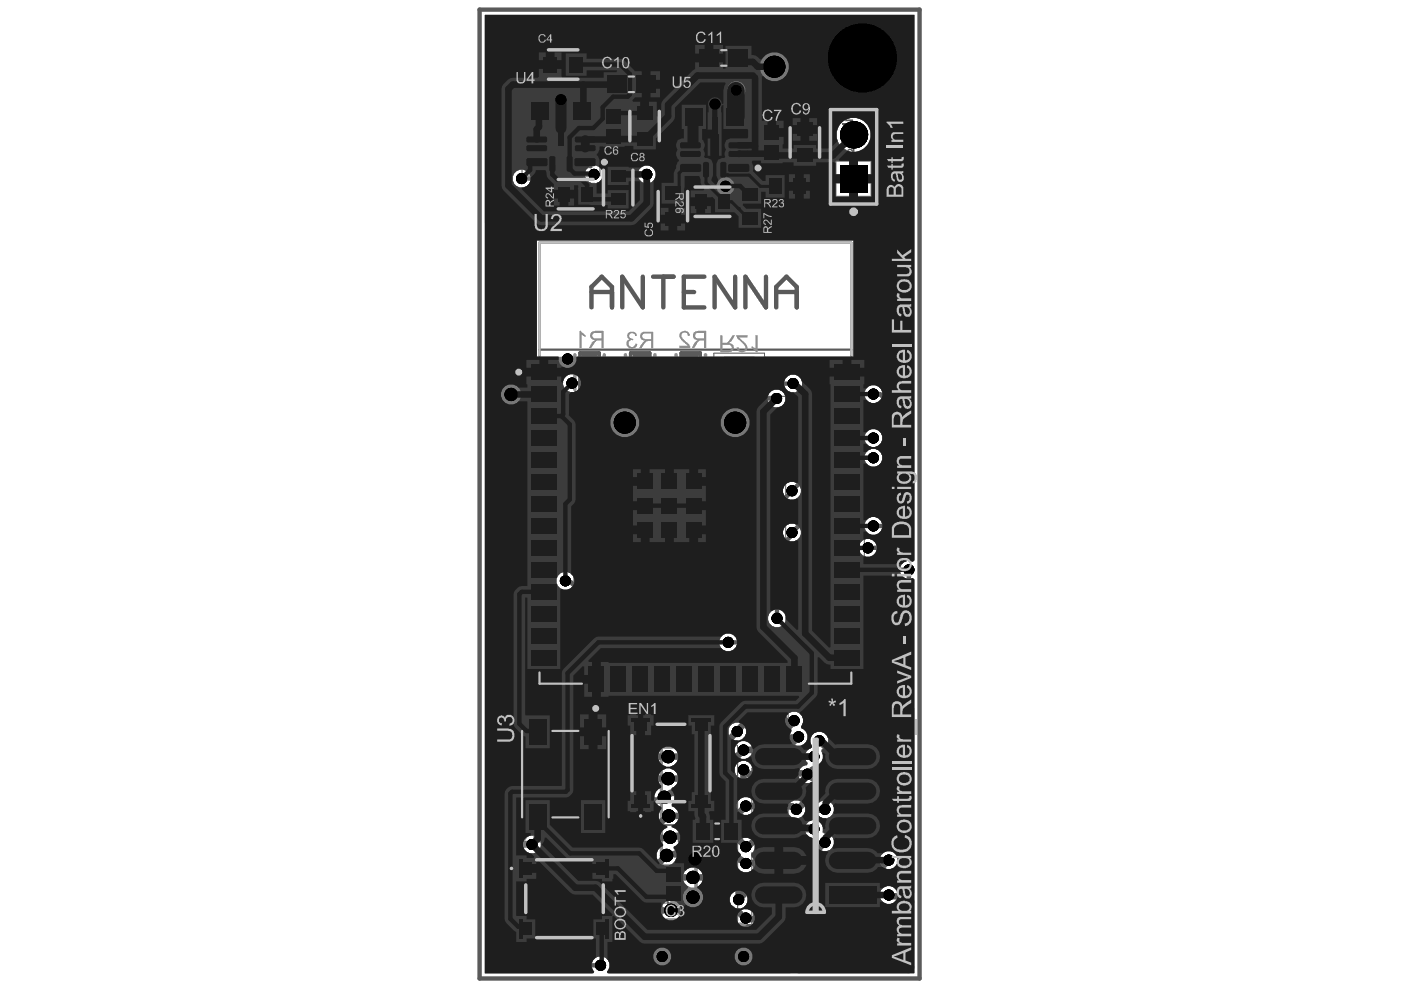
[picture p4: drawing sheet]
<svg xmlns="http://www.w3.org/2000/svg" width="297mm" height="210mm" viewBox="0 0 297 210" stroke-linecap="round" stroke-linejoin="round" font-family="sans-serif">
<g fill="none" stroke="#5a5a5a" stroke-width=".37">
<path d="M123.2 78.9h3.6M125 77.1v3.6M133.9 78.9h3.7M135.7 77.1v3.6M144.6 78.9h3.7M146.5 77.1v3.6M129.2 85h29.9v55.9h-29.9zM117.2 157.3h6.3v3.3h-6.3zM117.2 151.3h6.3v3.3h-6.3zM118.7 158.9h3.3M118.7 153h3.3M120.3 151.3v3.3"/>
<path d="M120.3 157.3v3.3M136.5 158.4h14.7v36.7h-14.7zM160.1 151.3h6.3v3.3h-6.3zM160.1 157.3h6.3v3.3h-6.3zM161.6 158.9h3.3M161.6 153h3.3M163.3 151.3v3.3M163.3 157.3v3.3M117.2 175.2h6.3v3.3h-6.3zM117.2 169.2h6.3v3.3h-6.3zM117.2 163.3h6.3v3.3h-6.3zM118.7 176.9h3.3"/>
<path d="M118.7 170.9h3.3M118.7 164.9h3.3M120.3 163.3v3.3M120.3 169.2v3.3M120.3 175.2v3.3M142.1 176.7h3.6M143.9 174.9v3.7M160.1 163.3h6.3v3.3h-6.3zM160.1 169.2h6.3v3.3h-6.3zM160.1 175.2h6.3v3.3h-6.3zM161.6 176.9h3.3M161.6 170.9h3.3"/>
<path d="M161.6 164.9h3.3M163.3 163.3v3.3M163.3 169.2v3.3M163.3 175.2v3.3M117.2 181.2h6.3v3.3h-6.3zM117.2 193.2h6.3v3.3h-6.3zM117.2 187.2h6.3v3.3h-6.3zM118.7 182.9h3.3M118.7 194.9h3.3M118.7 188.8h3.3M120.3 181.2v3.3M120.3 187.2v3.3"/>
<path d="M120.3 193.2v3.3M135.8 199.1h3.6M137.6 197.2v3.7M153 199.1h3.7M154.9 197.2v3.7M160.1 181.2h6.3v3.3h-6.3zM160.1 187.2h6.3v3.3h-6.3zM160.1 193.2h6.3v3.3h-6.3zM161.6 182.9h3.3M161.6 194.9h3.3M161.6 188.8h3.3M163.3 181.2v3.3"/>
<path d="M163.3 187.2v3.3M163.3 193.2v3.3"/>
<circle cx="139.9" cy="191.8" r="1.83"/>
</g>
<path d="M153.6 75.9h6.2v3.3h-6.2zM105.2 95.8h3.3v6.2h-3.3z" fill="none" stroke="#5a5a5a" stroke-width=".47"/>
<g fill="none" stroke="#5a5a5a" stroke-width=".73">
<path d="M123 74.8h4v8.2h-4zM123.5 76h3v5.8h-3zM133.7 74.8h4.1v8.2h-4.1zM134.3 76h2.9v5.8h-2.9zM144.4 74.8h4.1v8.2h-4.1zM145 76h2.9v5.8h-2.9zM132.6 196.3h10v5.5h-10zM134.5 197.4h6.2v3.3h-6.2zM149.9 196.3h9.9v5.5h-9.9zM151.7 197.4h6.3v3.3h-6.3z"/>
<circle cx="119.8" cy="136.2" r=".37"/>
</g>
<g fill="none" stroke="#5a5a5a" stroke-width=".21">
<path d="M151.3 74.9h10.8v5.2h-10.8zM104.2 93.6h5.2v10.7h-5.2zM121.7 84h44.9v57.8h-44.9zM115.6 150.4h9.5v5.1h-9.5zM115.6 156.4h9.5v5.1h-9.5zM131.4 158h25v37.4h-25zM159.4 150.9h7.7v4.1h-7.7zM159.4 156.9h7.7v4.1h-7.7zM115.6 162.4h9.5v5.1h-9.5zM115.6 168.3h9.5v5.2h-9.5zM115.6 174.3h9.5v5.1h-9.5zM159.4 162.9h7.7v4h-7.7z"/>
<path d="M159.4 168.9h7.7v4h-7.7zM159.4 174.9h7.7v4h-7.7zM115.6 180.3h9.5v5.1h-9.5zM115.6 186.3h9.5v5.1h-9.5zM115.6 192.3h9.5v5.2h-9.5zM159.4 180.8h7.7v4.1h-7.7zM159.4 186.8h7.7v4h-7.7zM159.4 192.9h7.7v4h-7.7z"/>
</g>
<g fill="#5a5a5a">
<path d="M153 196.9h.1a1.02 1.02 0 0 1 1.1-.1 1.02 1.02 0 0 1 .6 1.1 1.05 1.05 0 0 1-.8 1.2 1.05 1.05 0 0 1-1.3-.8l.4-.1a.71 .71 0 0 0 .8 .7 .71 .71 0 0 0 .6-.8 .79 .79 0 0 0-.3-1 .79 .79 0 0 0-1 .1l-.1 .3-.3-.1z"/>
<path d="M151.4 196.8l.8 .5-.1 .3-.4-.4v1.9h-.3z"/>
<path d="M135.7 196.9h.1a1.02 1.02 0 0 1 1.2-.1 1.02 1.02 0 0 1 .5 1.1 1.05 1.05 0 0 1-.8 1.2 1.05 1.05 0 0 1-1.2-.8l.3-.1a.71 .71 0 0 0 .8 .7 .71 .71 0 0 0 .6-.8 .79 .79 0 0 0-.3-1 .79 .79 0 0 0-1 .1l-.1 .3-.3-.1z"/>
<path d="M133.8 197a.78 .78 0 0 1 .8-.3 .78 .78 0 0 1 .6 .7h-.3a.47 .47 0 0 0-.7-.4 .47 .47 0 0 0-.1 .8l1.1 .9 .1 .4h-1.6v-.3h1.2l-.7-.6a1.01 1.01 0 0 1-.4-1.2z"/>
<path d="M125 75.6h2.3v.2l-.3 .2-.2 .5h-.4l.4-.6h-1.8z"/>
<path d="M146.5 75.2h.1v1.2l.5-.4 .1-.3a1 1 0 0 1 1.4-.3 .83 .83 0 0 1-.5 1.3l-.1-.3a.44 .44 0 0 0 .5-.6 .44 .44 0 0 0-.7-.2l-.8 .9-.5 .3z"/>
<path d="M135.7 75.5a.72 .72 0 0 1 .7-.3 .72 .72 0 0 1 .6 .4 .55 .55 0 0 1 .7-.3 .55 .55 0 0 1 .4 .7l-.3 .6-.3 .1-.1-.3a.42 .42 0 0 0 .5-.4 .42 .42 0 0 0-.5-.5 .38 .38 0 0 0-.3 .6h-.2a.48 .48 0 0 0-.3-.6 .48 .48 0 0 0-.7 .3 .48 .48 0 0 0 .5 .6v.3a.63 .63 0 0 1-.6-.3 .63 .63 0 0 1-.1-.7z"/>
<path d="M126.3 77.6l.1-.1a.38 .38 0 0 1 .5-.1 .38 .38 0 0 1 .2 .5v.7h-.8zM125 76.9v.4l1 .8v.5h-1v.3h2.3v-1a.66 .66 0 0 0-.5-.8 .66 .66 0 0 0-.8 .6z"/>
<path d="M147.8 77.6l.1-.1a.38 .38 0 0 1 .4-.1 .38 .38 0 0 1 .2 .5v.7h-.7zM146.5 76.9v.4l1 .8v.5h-1v.3h2.3v-1a.66 .66 0 0 0-.6-.8 .66 .66 0 0 0-.7 .6z"/>
<path d="M137 77.6h.1a.36 .36 0 0 1 .5-.2 .36 .36 0 0 1 .2 .5v.7h-.8zM135.7 76.9v.4l1.1 .7v.6h-1.1v.3h2.4v-1a.66 .66 0 0 0-.6-.9 .66 .66 0 0 0-.7 .7l-.3-.4z"/>
</g>
<g fill="none" stroke="#5a5a5a" stroke-width=".37">
<path d="M117.6 13.7h3.6M119.4 11.9v3.6M132.6 19.4h2.6M132.6 16.3h2.6M152.1 10.8h2.7M152.1 13.9h2.7M122.1 39.3v3.7M128.5 26.7h3.3M128.5 23.6h3.3v6.2h-3.3zM129.2 39.8h3.7M130.1 25.1v3.3M131.1 37.9v3.7"/>
<path d="M134.8 26.7h3.7M136.7 24.9v3.7M162 30.2h3.3M162 27.1h3.3v6.2h-3.3zM163.7 28.6v3.3M163.8 37.9h6.2v3.3h-6.2zM165.3 39.5h3.3M166.9 37.9v3.3M168.8 30.2h3.7M170.6 28.4v3.6M179.1 33.3h3.7M181 31.4v3.7"/>
<path d="M120.2 41.2h3.7M140.8 43.7h3.7M142.7 41.9v3.6M149.2 42.8h3.7M151.1 40.9v3.7M157.3 43.7h3.3M157.3 40.6h3.3v6.2h-3.3zM159 42.1v3.3M130.1 148.7h24.3v26.2h-24.3zM134 155h3.5l.7-1.4h8.1l.9 1.4h3.3v13.6h-3.3l-.9 1.4h-8.1l-.7-1.4h-3.5zM106.5 178.4h26.3v24.2h-26.3zM112.8 182.3h13.6v3.5l1.5 .7v8.1l-1.5 .9v3.3h-13.6v-3.3l-1.3-.9v-8.1l1.3-.7z"/>
<path d="M141.1 187.4h3.3M141.1 184.3h3.3v6.3h-3.3zM142.7 185.8v3.3"/>
</g>
<path d="M110.7 18h16.5v19.3h-16.5zM127.7 15h12.3v5.8h-12.3zM143.3 19.3h16.5v19.3h-16.5zM147.3 9.4h12.3v5.8h-12.3zM128.1 22.7h4.1v8.1h-4.1zM156.4 38.9h5.2v9.6h-5.2zM161.6 26.2h4.1v8h-4.1zM162.1 37h9.6v5.1h-9.6zM113.5 50.5h67.9v25.8h1.8v71.4h-71.6v-71.4h1.9zM109.8 151.5h20.2v25.3h-20.2zM146.7 173.6h10.7v5.3h-10.7zM140.7 183.4h4v8.1h-4z" fill="none" stroke="#5a5a5a" stroke-width=".21"/>
<g fill="none" stroke="#5a5a5a" stroke-width=".73">
<path d="M114.4 10.9h10v5.5h-10zM116.3 12h6.2v3.3h-6.2zM118 39.2h8.1v4h-8.1zM119.1 39.7h5.9v2.9h-5.9zM129 35.7h4.1v8.1h-4.1zM129.6 36.8h2.9v5.9h-2.9zM133.9 21.8h5.5v9.9h-5.5zM135 23.6h3.3v6.2h-3.3zM139.9 38.8h5.5v9.9h-5.5zM167.9 25.3h5.5v9.9h-5.5zM169 27.1h3.3v6.2h-3.3zM175.7 22.9h10.5v20.7h-10.5z"/>
<path d="M176.1 23.2h9.8v20.1h-9.8zM141 40.6h3.3v6.2h-3.3zM147 40.8h8.1v4h-8.1zM148.1 41.3h5.9v2.9h-5.9z"/>
<circle cx="128.1" cy="34.4" r=".37"/>
<circle cx="160.7" cy="35.6" r=".37"/>
<circle cx="110" cy="78.9" r=".37"/>
<circle cx="126.3" cy="150.2" r=".37"/>
</g>
<path d="M112.5 18.9h12.9v16.5h-12.9zM145.1 20.2h12.9v16.5h-12.9zM114.4 51.4h66.1v93.6h-66.1zM114.4 74.1h66.1M110.7 155h18.4v18.3h-18.4zM148.9 174.6h6.3v3.3h-6.3z" fill="none" stroke="#5a5a5a" stroke-width=".47"/>
<path d="M136.3 58.7v6.5l-4.4-6.5v6.5M138.5 58.7h4.3M140.6 58.7v6.5M149.3 58.7h-4.3v6.5h4.3M155.9 58.7v6.5l-4.4-6.5v6.5M162.4 58.7v6.5l-4.4-6.5v6.5M125.4 65.2v-4.4l2.2-2.1 2.2 2.1v4.4M125.4 61.9h4.4M145 61.9h2.2M164.6 61.9h4.3M164.6 65.2v-4.4l2.1-2.1 2.2 2.1v4.4" fill="none" stroke="#5a5a5a" stroke-width=".93"/>
<g fill="#5a5a5a">
<path d="M178.5 29h.7v-.3h.2v.3h1.2v-.3l.3 .1a.37 .37 0 0 1-.5 .4h-1v.2h-.2v-.2h-.5z"/>
<path d="M178.5 28h.7v-.2h.2v.2h1.2v-.2h.3a.37 .37 0 0 1-.5 .5h-1v.3h-.2v-.3h-.5z"/>
<path d="M178.8 32.1v.9h.7v-.6a.36 .36 0 0 0-.2-.5 .36 .36 0 0 0-.5 .2zM179.9 32l-.1 1h.8l-.1-1a.36 .36 0 0 0-.3-.2 .36 .36 0 0 0-.3 .2zM178.6 31.9l.4-.2a.38 .38 0 0 1 .6 .2 .69 .69 0 0 1 .9-.3 .69 .69 0 0 1 .4 .8v.9h-2.4z"/>
<path d="M180 30.1l.1 .3a.34 .34 0 0 0 .1 .4 .34 .34 0 0 0 .5-.1v-.2a.51 .51 0 0 0-.7-.4zM179.2 30l.5-.3h1.2v.3h-.2a.69 .69 0 0 1 .3 .7 .69 .69 0 0 1-.5 .5h-.1a.51 .51 0 0 1-.5-.7 .28 .28 0 0 0-.4-.4 .28 .28 0 0 0-.1 .4v.2l.3 .2v.3a.83 .83 0 0 1-.5-1.2z"/>
</g>
<path d="M178.5 26.3h2.4" fill="none" stroke="#5a5a5a" stroke-width=".28"/>
<g fill="#5a5a5a">
<path d="M179.2 24.5l.2-.2h1.5v.3h-1a.39 .39 0 0 0-.5 .4 .39 .39 0 0 0 .5 .3h1v.4h-1.7v-.3h.2l-.3-.4z"/>
<path d="M178.5 22.8h2.4v.3h-1.9l.4 .5-.3 .1-.3-.5-.3-.1z"/>
<path d="M119.7 11.5h.1a1.07 1.07 0 0 1 1.6 .4l-.3 .2a.75 .75 0 0 0-1-.4 .75 .75 0 0 0-.4 1 .71 .71 0 0 0 .6 .8 .71 .71 0 0 0 .8-.7l.4 .1a1.09 1.09 0 0 1-1.5 .8 1.09 1.09 0 0 1-.6-1.5z"/>
<path d="M134.3 25.1l.4-.3h.2l.1 .3a.73 .73 0 0 0-.5 .8 .73 .73 0 0 0 .9 .5 .74 .74 0 0 0 .9-.4 .74 .74 0 0 0-.5-.9v-.4a1.06 1.06 0 0 1 .8 .8 1.06 1.06 0 0 1-.4 1 1.25 1.25 0 0 1-1.3 .2 1.25 1.25 0 0 1-.8-1.1z"/>
<path d="M117.4 41.6h1.6l-.1 .4-.4 .5a1.11 1.11 0 0 0-.7 1.1l.3 .2a.48 .48 0 0 0 .6-.5l.2 .1a.73 .73 0 0 1-1.1 .5 .73 .73 0 0 1 .1-1.2l.8-.8h-1.3z"/>
<path d="M128.7 36.3a.73 .73 0 0 1 1.2 .1l.8 .9v-1.3h.3v1.6l-.4-.1-.6-.5a.71 .71 0 0 0-1.1-.5l-.1 .4 .3 .4h.2v.2a.7 .7 0 0 1-.6-.4 .7 .7 0 0 1 0-.7z"/>
<path d="M128.6 34.3h.3v.9l.7 .2a.78 .78 0 0 1 .2-1.1 .78 .78 0 0 1 1.1 .2 .78 .78 0 0 1-.2 1.1l-.4 .2v-.3a.52 .52 0 0 0 .5-.7 .52 .52 0 0 0-.9-.2l-.1 .1a.37 .37 0 0 0-.2 .4 .37 .37 0 0 0 .3 .3v.3l-1.3-.2z"/>
<path d="M168.3 28.6l.5-.4 .1 .3a.77 .77 0 0 0-.4 1 .77 .77 0 0 0 1.1 .4 .71 .71 0 0 0 .7-.6 .71 .71 0 0 0-.5-.8v-.3a1.03 1.03 0 0 1 .8 1.1 1.03 1.03 0 0 1-1 1 1.17 1.17 0 0 1-1.4-1.3z"/>
<path d="M147.2 42.8h1.6a1.2 1.2 0 0 1-.8 1.1 .57 .57 0 0 0-.4 .5 .57 .57 0 0 0 .4 .6l.4-.2v-.3h.4a.81 .81 0 0 1-.7 .7 .81 .81 0 0 1-.8-.4l-.1-.3 .3-.5 .9-.9h-1.2z"/>
<path d="M140.3 42.1l.5-.4 .2 .3a.77 .77 0 0 0-.5 1.1 .77 .77 0 0 0 1.1 .3 .71 .71 0 0 0 .8-.6 .71 .71 0 0 0-.6-.8v-.3a1.03 1.03 0 0 1 .8 1.1 1.03 1.03 0 0 1-1 1 1.17 1.17 0 0 1-1.4-1.3z"/>
<path d="M140.2 40h.3v.9l.6 .2a.8 .8 0 0 1 .8-1.2 .8 .8 0 0 1 .5 1.3l-.4 .2v-.3a.47 .47 0 0 0 .3-.7 .47 .47 0 0 0-.7-.2l-.3 .2a.33 .33 0 0 0 .1 .6v.4l-1.2-.2z"/>
<path d="M122.7 11.8l-.8 1h.8zM122.7 11.4h.3v1.4h.2v.3h-.2v.6h-.3v-.6h-1.1v-.3z"/>
<path d="M134.4 23.7a.4 .4 0 0 0 .8 0 .4 .4 0 0 0-.8 0zM135.5 23.4a.51 .51 0 0 0 .1 .7 .51 .51 0 0 0 .7-.2 .51 .51 0 0 0-.3-.7zM134.3 23.2l.4-.2a.38 .38 0 0 1 .4 0 .38 .38 0 0 1 .2 .4 .72 .72 0 0 1 1-.3 .72 .72 0 0 1 .2 1 .73 .73 0 0 1-1.2-.1 .6 .6 0 0 1-.9 .2 .6 .6 0 0 1-.1-.9z"/>
<path d="M119.7 43.2a.48 .48 0 0 0 .5 .6h.7v-.8h-1zM119.1 41.6h.5l.3 .7 .4 .5h.6v-1.2h.4v2.5h-1.1a.66 .66 0 0 1-.8-.6 .66 .66 0 0 1 .6-.7z"/>
<path d="M116.2 42.5v1.1l.8-1.1zM116 41.6h.2v.7h1.1l-1.2 1.8h-.1v-1.6h-.4v-.2h.4z"/>
<path d="M128.9 38.5v1h.8l-.1-1a.36 .36 0 0 0-.4-.2 .36 .36 0 0 0-.3 .2zM128.7 38.2a.7 .7 0 0 1 .8-.2 .7 .7 0 0 1 .4 .6l.3-.4 .8-.5v.5l-1.1 .6v.7h1.1v.3h-2.4z"/>
<path d="M168.5 26.9a.52 .52 0 0 0 .4 .7 .52 .52 0 0 0 .6-.6l-.3-.3h-.5zM168.3 26.7a1.71 1.71 0 0 1 2.2 .1v.8l-.3 .2h-.1l-.1-.2a.43 .43 0 0 0 .3-.6 .43 .43 0 0 0-.5-.3l-.4-.1a.69 .69 0 0 1 .4 .8 .69 .69 0 0 1-.8 .5 .88 .88 0 0 1-.7-1.2z"/>
<path d="M149.4 44.4l.2 .5 1.1 .1v-.8h-.9zM149 42.8h.4l.6 1.1h.7v-1.1h.3v2.4h-1.1a.62 .62 0 0 1-.7-.6 .62 .62 0 0 1 .6-.6l-.4-.3z"/>
<path d="M145.5 43.1a.84 .84 0 0 1 1.1-.1 .84 .84 0 0 1 .3 1 .89 .89 0 0 1-.8 1.2h-.1a.48 .48 0 0 1-.6-.5l.3-.1a.49 .49 0 0 0 .6 .4 .49 .49 0 0 0 .3-.7v-.2a.73 .73 0 0 1-1 .1 .73 .73 0 0 1-.1-1.1zM145.6 43.6a.55 .55 0 0 0 1.1 0 .55 .55 0 0 0-1.1 0z"/>
</g>
<path d="M101.7 2h93.3v205.5h-93.3z" fill="none" stroke="#5a5a5a" stroke-width=".93"/>
<g fill="#5a5a5a">
<circle cx="172.9" cy="186.1" r="1.83"/>
<circle cx="172.9" cy="164.1" r="1.83"/>
</g>
<g fill="none" stroke="#8c8c8c" stroke-width=".73">
<path d="M121.9 75.2v7.4M128.1 75.2v7.4M132.6 75.2v7.4M138.9 75.2v7.4M143.3 75.2v7.4M149.6 75.2v7.4M129.2 85h29.9M129.2 140.9h29.9M140.2 158.4h7.4v36.7h-7.4zM134.5 196h6.2M151.7 196h6.3M134.5 202.2h6.2"/>
<path d="M151.7 202.2h6.3"/>
</g>
<path d="M156.3 79.2h.8M156.3 75.9h.8M105.2 98.5v.8M108.5 98.5v.8" fill="none" stroke="#8c8c8c" stroke-width=".47"/>
<path d="M144.9 153h1.2M145.5 149.2v3.8M147.4 149.2v3.1l.6 .7h1.3l.6-.7v-3.1" fill="none" stroke="#8c8c8c" stroke-width=".93"/>
<circle cx="145.5" cy="149.2" r=".47" fill="#8c8c8c"/>
<path d="M145.5 149.2l.6 .7" fill="none" stroke="#8c8c8c" stroke-width=".93"/>
<g fill="#8c8c8c">
<path d="M109.8 98.6l.6-.4h.2l.1 .5a.67 .67 0 0 0-.7 .8 .67 .67 0 0 0 1.1 .3l.8-.8a1.48 1.48 0 0 1 1.3-.9v2.3h-.4v-1.7l-.7 .6a1.61 1.61 0 0 1-1.9 1 1.15 1.15 0 0 1-.4-1.6z"/>
<path d="M109.8 101.4l.6-.4h.2l.1 .4a.71 .71 0 0 0-.7 1 .71 .71 0 0 0 1.3 0l.5-.6a2.03 2.03 0 0 1 1.4-.9v2.3h-.4v-1.8l-.7 .7a1.66 1.66 0 0 1-2.1 .9v-.1a1.26 1.26 0 0 1-.2-1.5z"/>
<path d="M156.1 71.1h2.4v.4h-1.8l1.1 1.1a1.21 1.21 0 0 1 .3 1.8 1.18 1.18 0 0 1-1.2 .3 1.18 1.18 0 0 1-.7-1l.4-.1a.71 .71 0 0 0 1.1 .7 .71 .71 0 0 0 0-1.3l-.4-.3a2.41 2.41 0 0 1-1.2-1.6z"/>
<path d="M160.2 71.1h.4v3.6h-.2l-1.1-.9 .1-.4 .8 .5z"/>
<path d="M108.5 151.2h.3l.3 .5a.82 .82 0 0 1 .7 .8l-.7-.3-.1-.3v2.8h-.5z"/>
<path d="M180.8 150.7h.3l.3 .5a.82 .82 0 0 1 .7 .8l-.7-.2-.1-.3v2.8h-.5z"/>
<path d="M108.5 157.2h.3l.3 .4a.82 .82 0 0 1 .7 .9l-.7-.3-.1-.3v2.8h-.5z"/>
<path d="M105 157.2h2.4v.4h-1.8a6.1 6.1 0 0 1 1.2 3.1h-.5a5.5 5.5 0 0 0-1.2-3z"/>
<path d="M180.8 156.7h.3l.3 .5a.82 .82 0 0 1 .7 .8l-.7-.3-.1-.3v2.8h-.5z"/>
<path d="M108.5 163.1h.3l.3 .5a.82 .82 0 0 1 .7 .8l-.7-.3-.1-.2v2.8h-.5z"/>
<path d="M105.1 163.2h1.8l.4 1.8-.4 .1a.8 .8 0 0 0-1-.3 .8 .8 0 0 0-.4 1 .71 .71 0 0 0 .7 .6 .71 .71 0 0 0 .7-.7h.5a1.23 1.23 0 0 1-1.7 1 1.23 1.23 0 0 1-.6-1.8v-.1a1.2 1.2 0 0 1 1.5-.3h.2l-.2-.9h-1.5z"/>
<path d="M180.8 162.7h.3l.3 .5a.82 .82 0 0 1 .7 .9l-.7-.3-.1-.3v2.8h-.5z"/>
<path d="M108.5 169.1h.3l.3 .4a.82 .82 0 0 1 .7 .9l-.7-.3-.1-.3v2.8h-.5z"/>
<path d="M105.4 169.4a1.13 1.13 0 0 1 1.9 .6l-.4 .1a.63 .63 0 0 0-.7-.7 .63 .63 0 0 0-.5 .9l.4 .3h.3l.1 .3a.72 .72 0 0 0-1 .4 .72 .72 0 0 0 .5 1 .72 .72 0 0 0 .9-.6h.5a1.16 1.16 0 0 1-1.6 1 1.16 1.16 0 0 1-.5-1.8l.4-.1a.9 .9 0 0 1-.3-1.4z"/>
<path d="M180.8 168.7h.3l.3 .5a.82 .82 0 0 1 .7 .8l-.7-.3-.1-.2v2.7h-.5z"/>
<path d="M177.5 169.1a1.22 1.22 0 0 1 1.3-.4 1.22 1.22 0 0 1 .9 1l-.5 .1a.72 .72 0 0 0-1.1-.7 .72 .72 0 0 0 .1 1.3l.4 .5a1.92 1.92 0 0 1 1.1 1.3h.1h-2.5v-.3h1.8l-1.2-1.2a1.23 1.23 0 0 1-.4-1.6z"/>
<path d="M108.5 175.1h.3l.3 .5a.82 .82 0 0 1 .7 .8l-.7-.2-.1-.3v2.8h-.5z"/>
<path d="M105.7 175.1h.3l.3 .5a.82 .82 0 0 1 .7 .8l-.7-.2-.1-.3v2.8h-.5z"/>
<path d="M180.8 174.7h.3l.3 .4a.82 .82 0 0 1 .7 .9l-.7-.3-.1-.3v2.8h-.5z"/>
<path d="M107.8 187.2h2.3v.3h-1.7l.1 .2a6.6 6.6 0 0 1 1.1 2.9h-.5l-.1-1.2-.6-1.2-.6-.7z"/>
<path d="M107.9 193.2h1.8l.4 1.8-.5 .1a.78 .78 0 0 0-1-.2 .78 .78 0 0 0-.3 1 .72 .72 0 0 0 .8 .5 .72 .72 0 0 0 .6-.7h.5a1.21 1.21 0 0 1-2 .8 1.21 1.21 0 0 1 .3-2.1l.6-.1 .5 .2-.3-.9h-1.4z"/>
<path d="M133 70.8a1.16 1.16 0 0 1 1.2-.5 1.16 1.16 0 0 1 .9 .9l-.5 .1a.58 .58 0 0 0-.8-.6 .58 .58 0 0 0 0 1l.4 .1v.4a.7 .7 0 0 0-.9 .5 .7 .7 0 0 0 .6 .9 .7 .7 0 0 0 .8-.8l.5 .1a1.2 1.2 0 0 1-1.5 1 1.2 1.2 0 0 1-.9-1.5l.7-.5-.5-.4z"/>
<path d="M144.1 70.6h.1a1.13 1.13 0 0 1 1.2-.5 1.13 1.13 0 0 1 .9 1l-.5 .2a.69 .69 0 0 0-.9-.7 .69 .69 0 0 0-.2 1.1l.7 .7a2.03 2.03 0 0 1 1 1.4h-2.4v-.5h1.8l-1-.9a1.43 1.43 0 0 1-.7-1.8z"/>
<path d="M122.9 70.1h.2l1.1 1-.1 .3-.8-.4v2.8h-.4z"/>
<path d="M157 80.4h.5v2.5a.53 .53 0 0 0 .5 .7 .53 .53 0 0 0 .5-.7l.5 .1a.99 .99 0 0 1-1.1 1 .99 .99 0 0 1-.9-1.2z"/>
<path d="M154.7 80.4h.3l.3 .5 .8 .4-.1 .4-.9-.6v2.8h-.4z"/>
<path d="M146.2 200.4a1.8 1.8 0 0 1 2.3 .3 1.8 1.8 0 0 1 .1 2.3 1.56 1.56 0 0 1-2.1 .6l-.4-.2-.4-.7 .5-.3a1.14 1.14 0 0 0 1.3 .9 1.14 1.14 0 0 0 .9-1.3 1.59 1.59 0 0 0-.8-1.5l-.9 .1-.4 .6-.5-.1z"/>
<path d="M143.2 200.5a1.26 1.26 0 0 1 2.1 .6l-.4 .1a.71 .71 0 0 0-1.1-.7 .71 .71 0 0 0 0 1.3l1.4 1.2 .1 .7h-2.3v-.4h1.8l-.9-.9a1.43 1.43 0 0 1-.8-1.6z"/>
<path d="M163 200.6a1.61 1.61 0 0 1 1.6-.5 1.61 1.61 0 0 1 1.2 1.3 1.77 1.77 0 0 1-.5 2 1.77 1.77 0 0 1-2 .2l-.6-.8v-.2l.5-.2a1.1 1.1 0 0 0 1.3 1 1.1 1.1 0 0 0 .8-1.4 1.16 1.16 0 0 0-.5-1.4 1.16 1.16 0 0 0-1.5 .2l-.1 .4-.5-.1z"/>
<path d="M160.5 200.1h.4l.3 .5 .7 .4v.4h-.1l-.8-.5v2.8h-.5z"/>
<path d="M110.1 95.2h1.1v1a.61 .61 0 0 1-.5 .9 .61 .61 0 0 1-.6-.8zM109.6 94.7v1.7a.99 .99 0 0 0 .9 1.1 .99 .99 0 0 0 1.1-.9l.3 .5 1.3 .8v-.6l-.7-.5a1.21 1.21 0 0 1-.8-1v-.6h1.5v-.5z"/>
<path d="M153.2 73.1h1.1a.6 .6 0 0 1 .8 .5 .6 .6 0 0 1-.7 .6h-1.2zM152.7 71.1v3.6h1.8a.98 .98 0 0 0 1.1-.9 .98 .98 0 0 0-1-1l.6-.6 .7-1.1h-.6l-.7 1.2-.5 .4h-.9v-1.6z"/>
<path d="M111.3 151.8l.5-.2h1.3v1.2h-1.1a.62 .62 0 0 1-.7-.2 .62 .62 0 0 1 0-.8zM111 151.4a.97 .97 0 0 0-.3 1 .97 .97 0 0 0 .8 .7l.3 .1-.5 .2-.8 1.3h.5l.8-1.1 .3-.4h.4h.6v1.5h.5v-3.5h-2z"/>
<path d="M105.6 151.8a.77 .77 0 0 1 1.2 .1 .77 .77 0 0 1-.3 1.2 .74 .74 0 0 1-.9-.2 .74 .74 0 0 1 0-1zM105.4 151.5a3.3 3.3 0 0 0-.2 2.7 1.08 1.08 0 0 0 1.1 .6 1.08 1.08 0 0 0 1-.8l-.4-.1a.71 .71 0 0 1-.8 .6 .71 .71 0 0 1-.6-.9l-.1-.5a1.09 1.09 0 0 0 1.5 .3 1.09 1.09 0 0 0 .4-1.5 1.12 1.12 0 0 0-1.9-.4z"/>
<path d="M183.6 151.4l.5-.3h1.3v1.2h-1.1a.62 .62 0 0 1-.7-.2 .62 .62 0 0 1 0-.7zM183.3 150.9a.97 .97 0 0 0-.3 1 .97 .97 0 0 0 .8 .7l.3 .1-.5 .3-.9 1.3h.6l.8-1.1 .3-.4 .4-.1h.6v1.6h.5v-3.6h-2z"/>
<path d="M177.9 151.7a.6 .6 0 0 1 1.2 0 .6 .6 0 0 1-1.2 0zM177.8 153.3a.71 .71 0 0 1 1.4 0 .71 .71 0 0 1-1.4 0zM177.6 151.1l-.2 .7 .6 .6a1.03 1.03 0 0 0-.6 1.3 1.03 1.03 0 0 0 1.2 .7 1.04 1.04 0 0 0 1-.8 1.04 1.04 0 0 0-.5-1.2h-.1a.89 .89 0 0 0 .5-1.1 .89 .89 0 0 0-1-.6l-.6 .1z"/>
<path d="M111.3 157.8l.5-.3h1.3v1.2h-1.1a.62 .62 0 0 1-.7-.1 .62 .62 0 0 1 0-.8zM111 157.3a.97 .97 0 0 0-.3 1 .97 .97 0 0 0 .8 .7l.3 .1-.5 .3-.8 1.3h.5l.8-1.1 .3-.4 .4-.1h.6v1.6h.5v-3.5h-2z"/>
<path d="M183.6 157.3l.5-.2h1.3v1.2h-1.1a.62 .62 0 0 1-.7-.2 .62 .62 0 0 1 0-.8zM183.3 156.9a.97 .97 0 0 0-.3 1 .97 .97 0 0 0 .8 .7h.3l-.5 .3-.9 1.3h.6l.8-1.1 .3-.4 .4-.1h.6v1.6h.5v-3.5h-2z"/>
<path d="M177.5 157.1l-.2 .4 .5 .1a.71 .71 0 0 1 .8-.5 .71 .71 0 0 1 .6 .7v.7a1.05 1.05 0 0 0-1.3-.4 1.05 1.05 0 0 0-.6 1.3 1.13 1.13 0 0 0 1.2 .9 1.13 1.13 0 0 0 1.1-1l.1-.4a2.15 2.15 0 0 0-.5-1.8 1.13 1.13 0 0 0-1.7 0zM177.8 158.7a.76 .76 0 0 1 1.1-.2 .76 .76 0 0 1 .1 1.2 .76 .76 0 0 1-1.1 0z"/>
<path d="M111.3 163.8l.5-.3h1.3v1.2h-1.1a.62 .62 0 0 1-.7-.2 .62 .62 0 0 1 0-.7zM111 163.3a.97 .97 0 0 0-.3 1 .97 .97 0 0 0 .8 .7l.3 .1-.5 .3-.8 1.3h.5l.8-1.2 .3-.3 .4-.1h.6v1.6h.5v-3.6h-2z"/>
<path d="M183.6 163.4l.5-.3h1.3v1.2h-1.1a.62 .62 0 0 1-.7-.1 .62 .62 0 0 1 0-.8zM183.3 162.9a.97 .97 0 0 0-.3 1 .97 .97 0 0 0 .8 .7l.3 .1-.5 .3-.9 1.3h.6l.8-1.1 .3-.4 .4-.1h.6v1.6h.5v-3.6h-2z"/>
<path d="M178.3 163.5l1.1 1.6h-1.1zM177.8 162.7v2.4h-.5v.3h.5v.9h.5v-.9h1.6v-.3l-1.7-2.4z"/>
<path d="M111.3 169.7l.5-.2h1.3v1.2h-1.1a.62 .62 0 0 1-.7-.2 .62 .62 0 0 1 0-.8zM111 169.3a.97 .97 0 0 0-.3 1 .97 .97 0 0 0 .8 .6l.3 .1-.5 .3-.8 1.3h.5l.8-1.1 .3-.4 .4-.1h.6v1.6h.5v-3.5h-2z"/>
<path d="M183.6 169.4l.5-.3h1.3v1.2h-1.1a.62 .62 0 0 1-.7-.2 .62 .62 0 0 1 0-.7zM183.3 168.9a.97 .97 0 0 0-.3 1 .97 .97 0 0 0 .8 .7l.3 .1-.5 .2-.9 1.3h.6l.8-1.1 .3-.3 .4-.1h.6v1.5h.5v-3.5h-2z"/>
<path d="M111.3 175.8l.5-.3h1.3v1.2h-1.1a.62 .62 0 0 1-.7-.2 .62 .62 0 0 1 0-.7zM111 175.3a.97 .97 0 0 0-.3 1 .97 .97 0 0 0 .8 .7l.3 .1-.5 .3-.8 1.3h.5l.8-1.1 .3-.4 .4-.1h.6v1.6h.5v-3.6h-2z"/>
<path d="M183.6 175.3l.5-.3h1.3v1.3h-1.1a.62 .62 0 0 1-.7-.2 .62 .62 0 0 1 0-.8zM183.3 174.9a.97 .97 0 0 0-.3 .9 .97 .97 0 0 0 .8 .7l.3 .1-.5 .3-.9 1.3h.6l.8-1.1 .3-.4 .4-.1h.6v1.6h.5v-3.5h-2z"/>
<path d="M178 175.2a.72 .72 0 0 1 .8-.1 .72 .72 0 0 1 .4 .7v.3a1.62 1.62 0 0 1-.6 1.8 .97 .97 0 0 1-.8-1.4v-.8zM177.7 175a2.95 2.95 0 0 0 .2 3.2 1.32 1.32 0 0 0 1.8-1.4v-.1a1.77 1.77 0 0 0-1.1-2h-.4z"/>
<path d="M111.3 181.8l.5-.3h1.3v1.2h-1.1a.62 .62 0 0 1-.7-.2 .62 .62 0 0 1 0-.7zM111 181.3a.97 .97 0 0 0-.3 1 .97 .97 0 0 0 .8 .7l.3 .1-.5 .2-.8 1.3h.5l.8-1.1 .3-.4h.4h.6v1.5h.5v-3.5h-2z"/>
<path d="M108.2 182.2a.8 .8 0 0 1 1.6 0 .8 .8 0 0 1-1.6 0zM108.1 181.5l-.3 .5v.6a1.81 1.81 0 0 0 .8 2 1.04 1.04 0 0 0 1.5-.7l-.5-.1a.61 .61 0 0 1-.6 .6 .61 .61 0 0 1-.6-.6l-.2-.8a1.09 1.09 0 0 0 1.5 .3 1.09 1.09 0 0 0 .4-1.5 1.15 1.15 0 0 0-2-.3z"/>
<path d="M183.6 181.3l.5-.3h1.3v1.2h-1.1a.62 .62 0 0 1-.7-.2 .62 .62 0 0 1 0-.7zM183.3 180.8a.97 .97 0 0 0-.3 1 .97 .97 0 0 0 .8 .7l.3 .1-.5 .3-.9 1.3h.6l.8-1.1 .3-.4 .4-.1h.6v1.6h.5v-3.6h-2z"/>
<path d="M180.7 181.6a.6 .6 0 0 1 1.2 0 .6 .6 0 0 1-1.2 0zM180.5 183.2a.75 .75 0 0 1 1.5 0 .75 .75 0 0 1-1.5 0zM180.4 181l-.1 .3a.8 .8 0 0 0 .5 1 .95 .95 0 0 0-.7 .8 .95 .95 0 0 0 .4 .9 1.18 1.18 0 0 0 1.3 .2 1.18 1.18 0 0 0 .7-1.2l-.1-.1a.65 .65 0 0 0-.7-.6 .88 .88 0 0 0 .6-1.1 .88 .88 0 0 0-1.1-.6l-.5 .1z"/>
<path d="M111.3 187.7l.5-.3h1.3v1.2h-1.1a.62 .62 0 0 1-.7-.1 .62 .62 0 0 1 0-.8zM111 187.2a.97 .97 0 0 0-.3 1 .97 .97 0 0 0 .8 .7l.3 .1-.5 .3-.8 1.3h.5l.8-1.1 .3-.4 .4-.1h.6v1.6h.5v-3.5h-2z"/>
<path d="M183.6 187.2l.5-.2h1.3v1.2h-1.1a.62 .62 0 0 1-.7-.2 .62 .62 0 0 1 0-.8zM183.3 186.8a.97 .97 0 0 0-.3 1 .97 .97 0 0 0 .8 .7l.3 .1-.5 .2-.9 1.3h.6l.8-1.1 .3-.4h.4h.6v1.5h.5v-3.5h-2z"/>
<path d="M180.3 187l-.2 .4 .5 .1a.66 .66 0 0 1 .7-.5 .66 .66 0 0 1 .6 .7l.1 .7a1.07 1.07 0 0 0-1.4-.4 1.07 1.07 0 0 0-.5 1.4 1.19 1.19 0 0 0 1.4 .8 1.19 1.19 0 0 0 1-1.2v-.5a1.69 1.69 0 0 0-1.1-1.9h-.4zM180.8 188.4a.8 .8 0 0 1 1.1 .4 .8 .8 0 0 1-.6 1.1 .86 .86 0 0 1-.7-.6 .86 .86 0 0 1 .2-.9z"/>
<path d="M111.3 193.8l.5-.3h1.3v1.2h-1.1a.62 .62 0 0 1-.7-.2 .62 .62 0 0 1 0-.7zM111 193.3a.97 .97 0 0 0-.3 1 .97 .97 0 0 0 .8 .7l.3 .1-.5 .3-.8 1.3h.5l.8-1.2 .3-.3 .4-.1h.6v1.6h.5v-3.6h-2z"/>
<path d="M183.6 193.3l.5-.3h1.3v1.2h-1.1a.62 .62 0 0 1-.7-.1 .62 .62 0 0 1 0-.8zM183.3 192.8a.97 .97 0 0 0-.3 1 .97 .97 0 0 0 .8 .7l.3 .1-.5 .3-.9 1.3h.6l.8-1.1 .3-.4 .4-.1h.6v1.6h.5v-3.5h-2z"/>
<path d="M181.1 193.4l1.1 1.6h-1.1zM180.6 192.7v2.3h-.5v.4h.5v.8h.5v-.8h1.5v-.4l-1.6-2.3z"/>
<path d="M136.3 70.9l.4-.2h1.4v1.2h-1.1a.7 .7 0 0 1-.8-.8zM135.8 70.7a1.11 1.11 0 0 0 1 1.6l-.5 .3-.8 1.3h.5l.9-1.3 .4-.3h.8v1.6h.4v-3.6h-2.1z"/>
<path d="M147.5 70.8l.3-.2h1.5v1.1h-1.1a.65 .65 0 0 1-.7-.2 .65 .65 0 0 1 0-.7zM147 70.6a.94 .94 0 0 0 0 1 .94 .94 0 0 0 .9 .5l-.5 .4-.8 1.3h.6l.5-.8a1.21 1.21 0 0 1 1-.8h.6v1.6h.4v-3.7h-1.8l-.5 .1z"/>
<path d="M125.7 70.7l1.8-.1v1.1h-1.1a.63 .63 0 0 1-.7-.2 .63 .63 0 0 1 0-.8zM125.3 70.5a.97 .97 0 0 0-.1 1.1 .97 .97 0 0 0 .9 .5l-.6 .6-.7 1.1h.6l.4-.8a1.21 1.21 0 0 1 1.1-.8h.6v1.6h.5v-3.7h-1.9z"/>
</g>
<circle cx="143.2" cy="192.1" r=".73" fill="none" stroke="#8c8c8c" stroke-width="1.5"/>
<circle cx="135.3" cy="196.1" r=".46" fill="none" stroke="#8c8c8c" stroke-width=".92"/>
<circle cx="119.8" cy="136.2" r=".37" fill="none" stroke="#8c8c8c" stroke-width=".73"/>
<path d="M102.8 3.2h91v115.7l-.3 .2-.4-.2h-.8l-.6 .3-.3-.1v-32l-.4-.8-3.6-3.6-.7-.3-.5-.5a1.93 1.93 0 0 0-2.5 .4 1.93 1.93 0 0 0 .1 2.6 1.93 1.93 0 0 0 2.5 .2l2.6 2.5v23.2l-.3 .1-.6-.5-1.4-.1-.4-.4a1.93 1.93 0 0 0-2.6 .4 1.93 1.93 0 0 0 .4 2.7 1.93 1.93 0 0 0 2.6-.3h.4l.6 .7v2l-.3 .2a1.74 1.74 0 0 0-1.8-.7 1.92 1.92 0 0 0-2.7-.3 1.92 1.92 0 0 0-.4 2.7 1.92 1.92 0 0 0 2.6 .5l.3 .1v26.4l-28.8 .1-12.9 12.7-.3 .4-.1 1-.3 .2a2.07 2.07 0 0 0-2.8 .3h-1.3l-.4-.3-.7-.2h-4.8l-.7 .2-.4 .3h-1.2l-5.7-5.7v-2.7h-4v4.7h2l.9 1-.2 .3h-2.7v4.7h2l.9 .9-.2 .3h-2.7v4.8h2l.9 .9-.2 .3h-2.7v4.8h2l.9 .9-.2 .3h-2.7v4.8h2l.9 .8-.1 .4h-2.8v4.7h10.9l.4 .2 .7 .2 5.1-.1 .1 .3-.6 .7h-4.6l-.7 .1-.7 .5h-6.6v-.7h-4v4.8h4v-1.2h7.1l.9 .2h4.8a1.8 1.8 0 0 0 1.8-1.6l1.1-1.1h4.8l.6 .5v.3l-.3 .1a2.16 2.16 0 0 0-.5 3.1 2.16 2.16 0 0 0 3.1 .3l.3 .2-.2 .3a1.87 1.87 0 0 0 1.7 2.6h4.8l1-.3 .3 .1a1.72 1.72 0 0 0 1.1 1.7l-.1 .3h-1.8v4.8h.5l.1 .3-.2 .6a1.93 1.93 0 0 0 2.2 2.3 1.93 1.93 0 0 0 1.3-2.9l.1-.3h.4v-4.4h2.9v-4.4h-3.7l-.2 .2-1.1-.1-.3 .1-.4-.2a2.01 2.01 0 0 0 1.5-1.8l.2-.2 .3 .1v.2h3.7v-4.4h-3.7v.8l-1 .1-.9 .7-.4-.1a1.8 1.8 0 0 0-1.8-1.6h-4.8l-.8 .2-.3-.2 .1-.7 .3-.2 2.2 .2v-4.2l-2.3 .2a1.99 1.99 0 0 0-1.2 2.1l-.3 .2-.5-.2h-.8l-.8 .3-.3 .4h-4.7l-.2-.4 .8-.7a2.11 2.11 0 0 0 2-1.3 2.11 2.11 0 0 0-.5-2.4l.1-.3 .4-.2a2.16 2.16 0 0 0 .9-2.2 2.16 2.16 0 0 0-1.8-1.7v-.3l.6-.3 .6-.6 .3-1.2 .3-.1 4.6 4.6v.2a1.87 1.87 0 0 0-.4 2.1 1.87 1.87 0 0 0 1.7 1.1h4.8l.7-.1 .5-.3h.4l.6 .6v.4l-.6 .5-.4 .1-.4-.3-.8-.2h-1.4v4.2l2.2-.2 .7-.4 .3-.4 .3-.1 .7 .3 1.1-.1 .2 .2h3.7v-4.4h-2.6l-.3-.4 1.3-1.2h1.6v-4.4h-3.7v2.3l-.6 .6h-.7l-.9 .5h-.3l-.3-.4-.6-.4-.7-.1h-3.4l-.2-.6 .2-.3h3.4a1.87 1.87 0 0 0 1.9-1.9 1.87 1.87 0 0 0-1.9-1.9h-3.4l-.2-.6 .2-.3h3.4l1-.3 .4 .1 .2 .6a1.85 1.85 0 0 0 2.3 .7l.2 .2v.2h3.7v-4.4h-3.7v.2l-.2 .2-1.1-.1-.7 .3-.3-.1a1.78 1.78 0 0 0-1.8-1.3h-3.4l-.2-.6 .2-.4h3.4a1.82 1.82 0 0 0 1.9-1.7l.3-.2 .6 .1 .6 .4 .7 .1v1.5h3.7v-4.4h-3.2l-.2-.6a2.34 2.34 0 0 0-2.1-.9l-.1-.1 .2-.2h.7l.7-.3 .3 .2v.3h3.7v-4.4h-3.7v.5l-.3 .2-.7-.3a2.09 2.09 0 0 0-2.3 1.4l-2.2-.2v2.1h-1.9v-2.1l-.1-.3 2.6-2.6 .3 .1 .3 .7a1.91 1.91 0 0 0 2.2 .8 1.91 1.91 0 0 0 1.3-1.9l.5-.5 .3 .1v.5h3.7v-4.3h1.1v4.3h2.7l.2 .3-1.3 1.2h-1.6v4.4h2.8l.1 .3-1.3 1.3h-1.6v4.4h3.7v-2.3l1.7-1.8 .3 .2-.2 .6a1.93 1.93 0 0 0 2.5 2.2 1.93 1.93 0 0 0 .6-3.4l.1-.3h.5a1.91 1.91 0 0 0 1.1-3.1l.1-.3 .6-.2a1.93 1.93 0 0 0 .5-2.8 1.93 1.93 0 0 0-2.7-.4 1.93 1.93 0 0 0-.4 2.7l-.1 .4-.7 .4-2.2 .1-1.4 1.3-.3-.2v-1.4l.9-.9a1.91 1.91 0 0 0 2.7-.9 1.91 1.91 0 0 0-1.2-2.6l-.1-.4 .2-.1a1.9 1.9 0 0 0-.5-2.6l.1-.4h22.6l.4-.1 .9-.7 .3 .1v39.1l-.3 .2-.9-.8-2.7-.1-.4-.4a1.85 1.85 0 0 0-2.3 .1l-.3-.1v-2.2l1.7-1.7h.2a1.93 1.93 0 0 0 1.6-2.1 1.93 1.93 0 0 0-2-1.8 1.93 1.93 0 0 0-1.9 1.8l-2.1 2.1-.3 .5-.1 .6v16.4h-13.1l-1.5-1.5v-7.3l-.1-.5-.4-.5-1.4-1.5v-3.9h-3.7v4.4h.8a1.58 1.58 0 0 0 .6 1.4l-.1 .3h-1.3v4.4h.4v4.8l.1 .6 .3 .5 3.1 3-.1 .3h-38.8l-.1-.3 .2-.3a1.92 1.92 0 0 0-.4-2.6 1.92 1.92 0 0 0-2.6 .3h-11.6l-7.2-7.2v-53.9l4.9-4.9h9.9v1.4h8.4v-5.2h-6.7l-15.6-15.5v-14h1.3v-4.3h-4.9v4.3h1.2l.1 14.9 15.5 15.7-.1 .3-10.1 .1-6.3 6.2v55.9l8.6 8.6 12.4 .1 .1 .1-.2 .3h-22.8zM161.1 14.2a3.1 3.1 0 0 0 6.2 0 3.1 3.1 0 0 0-6.2 0zM154.2 19.1a1.94 1.94 0 0 0 3.8 0 1.94 1.94 0 0 0-3.8 0zM177.3 28.6a3.6 3.6 0 0 0 7.3 0 3.6 3.6 0 0 0-7.3 0zM181.9 34.1v2.9h2.9v-2.9zM177.2 34.1v2.9h2.8v-2.9zM135.2 37a1.95 1.95 0 0 0 3.9 0 1.95 1.95 0 0 0-3.9 0zM124 37a1.95 1.95 0 0 0 3.9 0 1.95 1.95 0 0 0-3.9 0zM108.7 37.9a1.94 1.94 0 0 0 3.8 0 1.94 1.94 0 0 0-3.8 0zM151.9 39.5a1.95 1.95 0 0 0 3.9 0 1.95 1.95 0 0 0-3.9 0zM181.9 38.8v2.9h2.9v-2.9zM177.2 38.8v2.9h2.8v-2.9zM119.7 80.2a1.92 1.92 0 0 0 .2 2.4 1.92 1.92 0 0 0 2.6 .1l.3 .2v.4h4.4v-3.9h-4.4v.2l-.3 .1a1.88 1.88 0 0 0-2.8 .5zM106.2 83.6a2.17 2.17 0 0 0 4.3 0 2.17 2.17 0 0 0-4.3 0zM154 87.2a3.1 3.1 0 0 0-.6 4.2 3.1 3.1 0 0 0 4.2 .7l8.8 .1v-5.2l-8.8 .1a3 3 0 0 0-3.6 .1zM183.2 92.9a1.95 1.95 0 0 0 3.9 0 1.95 1.95 0 0 0-3.9 0zM163.1 96.1v1.9h3.5v-1.9zM127 96.1v1.9h3.5v-1.9zM157.7 96.1v1.9h3.5v-1.9zM121.7 96.1v1.9h3.5v-1.9zM183.2 97.1a1.95 1.95 0 0 0 3.9 0 1.95 1.95 0 0 0-3.9 0zM163.1 99.9v1.8h3.5v-1.8zM157.7 99.9v1.8h3.5v-1.8zM127 99.9v1.8h3.5v-1.8zM121.7 99.9v1.8h3.5v-1.8zM121.9 105.6v5.2h6.7l5.2 5.3 .9 .4 19.3-.1 5.7-5.6h6.7v-3.4l1.4-1.4a1.92 1.92 0 0 0 2-2 1.92 1.92 0 0 0-2-1.9 1.92 1.92 0 0 0-1.8 2.2l-1.3 1.3h-6.8v3.5l-4.9 4.9h-17.8l-4.9-4.9v-3.5zM121.9 115v5.2h6.7l1 1 .9 .4h27.2l.9-.4 1.1-1h6.7v-3.5l1.9-1.9a1.93 1.93 0 0 0 1.5-2.3 1.93 1.93 0 0 0-2.4-1.4 1.93 1.93 0 0 0-1.3 2.4l-1.4 1.5h-6.8v3.4l-.7 .7h-26.2l-.7-.7v-3.4zM113.8 51v24.6h4.6a1.97 1.97 0 0 0 .9 2.2 1.97 1.97 0 0 0 2.3-.3h1.2v.9h4.4v-.8h6.3v.8h4.5v-.8h6.2v.8h3.4l.1 .3-.7 .7h-2.8v3.9h-4.8l-1.4-1.4v-2.5h-4.5v2.5l-2.8 2.8-8.5 .1-2.5 2.5-.1 6.9-.5 .5h-9.8v-1h-4.9v4.4h4.9v-1h10.3a3.4 3.4 0 0 0 2.4-2.4v-2.5h8.3l.3-.1a3.1 3.1 0 0 0 4.8-1.4 3.1 3.1 0 0 0-2.7-4.1l-.1-.4 2.9-2.9h.4l2.1 2.1 .8 .3h24.4a1.94 1.94 0 0 0 2.9 0 1.94 1.94 0 0 0-.4-2.9l.1-.2h.9a1.92 1.92 0 0 0 2.8 .1 1.92 1.92 0 0 0-.1-2.8 1.92 1.92 0 0 0-2.8 .2h-4.4l-.3-.2v-1.2h9v48.7l-3.9 3.9-.4-.1v-.5l-.5-.9 .2-.3h.1v-5.2h-8.5v1.4h-27.6v-1.4h-6.7l-1.7-1.7a3.4 3.4 0 0 0-1.6-1.3 1.92 1.92 0 0 0-2.4 2.1 1.92 1.92 0 0 0 2.8 1.5l1.2 1.1v3.5h8.4v-1.4h27.6v1.4h5.3l.1 .3a1.88 1.88 0 0 0-.3 2.1 1.88 1.88 0 0 0 1.8 1.1l.1 .3-.2 .3h-6.8v1.4h-2a1.92 1.92 0 0 0-2.8-.2 1.92 1.92 0 0 0 0 2.8 1.92 1.92 0 0 0 2.8-.2h2v1.4h8.5v-3.5l6.8-6.9 .1-50.5a1.87 1.87 0 0 0-1.6-1.6h-9.8v-.7h19.1v-24.6zM118.7 150.4v1.6h1.3v-1.6zM115.5 150.4v1.6h1.3v-1.6zM118.7 153.9v1.6h1.3v-1.6zM115.5 153.9v1.6h1.3v-1.6zM118.7 156.4v1.6h1.3v-1.6zM115.5 156.4v1.6h1.3v-1.6zM118.7 159.9v1.6h1.3v-1.6zM115.5 159.9v1.6h1.3v-1.6zM118.7 162.3v1.7h1.3v-1.7zM115.5 162.3v1.7h1.3v-1.7zM118.7 165.9v1.6h1.3v-1.6zM115.5 165.9v1.6h1.3v-1.6zM118.7 168.3v1.7h1.3v-1.7zM115.5 168.3v1.7h1.3v-1.7zM118.7 171.8v1.7h1.3v-1.7zM115.5 171.8v1.7h1.3v-1.7zM163.8 168.7v4.4h3.7l.9 .4 .2 .3-.3 .8v.9l-.3 .1-.5-.2v-.7h-3.7v4.4h4a2.71 2.71 0 0 0 3.2-1.7l.4-.1 .8 .4h.7l.2 .2-.1 .5a2.59 2.59 0 0 0-1.4 2.8l-1.3 1.3h-1.4a1.58 1.58 0 0 0-1.4-.5v-1.3h-3.7v4.4h3.5l1 .3 3.2-.1 2.6-2.5 .3-.4 .1-1.4 .6-.5a1.91 1.91 0 0 0 1.7-2.2 1.91 1.91 0 0 0-2.2-1.6l-.2-.3a1.85 1.85 0 0 0-1.4-2.5l-.1-.3 .4-.5h.5a1.92 1.92 0 0 0 2.6-.3 1.92 1.92 0 0 0-.2-2.6 1.92 1.92 0 0 0-2.6 0 2.34 2.34 0 0 0-2.6 1.1l-.3-.1a2.03 2.03 0 0 0-2.2-1.6l-1-.1v-.8zM118.7 174.3v1.6h1.3v-1.6zM115.5 174.3v1.6h1.3v-1.6zM118.7 177.8v1.7h1.3v-1.7zM115.5 177.8v1.7h1.3v-1.7zM110.8 179.1a1.95 1.95 0 0 0 3.9 0 1.95 1.95 0 0 0-3.9 0zM118.7 180.3v1.6h1.3v-1.6zM115.5 180.3v1.6h1.3v-1.6zM118.7 183.8v1.6h1.3v-1.6zM115.5 183.8v1.6h1.3v-1.6zM118.7 186.2v1.7h1.3v-1.7zM115.5 186.2v1.7h1.3v-1.7zM118.7 189.8v1.6h1.3v-1.6zM115.5 189.8v1.6h1.3v-1.6zM120.9 192.5v4.8h4l.1-2.8h6.8l.4 .3 .7 .1h4.8l.7-.1 .4-.3h1.9a2.15 2.15 0 0 0 3.1 .1 2.15 2.15 0 0 0 0-3.1 2.15 2.15 0 0 0-3.1 .1h-1.9l-.4-.3-.7-.1h-4.8l-.7 .1-.4 .3h-7.4l-.6 .1-.9 .8zM118.7 192.3v1.7h1.3v-1.7zM115.5 192.3v1.7h1.3v-1.7zM118.7 195.8v1.7h1.3v-1.7zM115.5 195.8v1.7h1.3v-1.7zM135.8 196.5v1.6h1.4v-1.6zM153 196.5v1.6h1.5v-1.6zM132.4 196.5v1.6h1.5v-1.6zM149.7 196.5v1.6h1.5v-1.6zM153 200v1.7h1.5v-1.7zM149.7 200v1.7h1.5v-1.7zM135.8 200v1.7h1.4v-1.7zM132.4 200v1.7h1.5v-1.7zM138.1 196.7v4.8h.5l.2 .3a1.93 1.93 0 0 0 1.6 2.9 1.93 1.93 0 0 0 1.6-2.9l.2-.3h.4v-4.8z" fill="#5a5a5a"/>
<g fill="none" stroke="#5a5a5a" stroke-width="1.4">
<path d="M155.9 89.6h6.3M122.9 153v.3l7.1 7.1h11.7M122.9 158.9v.4l5.8 5.8h13M160.9 158.9l-3.2 .1M160.9 153h-2.6l-2 1.9v.2M168.4 152.8l-2.8 .2M169.3 156.2l-.2 .2h-1.3l-2.2 2.2v.3M122.9 176.9v.3l1.8 1.8h13.2l1.4-1.3h2.7l.1-.2M122.9 164.9v.4l4.5 4.4h12.4l.7-.6h.4M122.9 170.9v.4l3.1 3.1h14.1l1.4-1.4M157.7 163.2h.2l.9 1h1.7l.4 .4v.3M158.1 170.9h2.8"/>
<path d="M160.9 176.9v.3l-2.1 2.1h-.5l-.2 .2M165.6 170.9l2.4 .1 .6 .6h.2M172.6 160.4h-2.8l-4.2 4.2v.3M174.9 178.6l-1.8 1.8v1.4l-2.2 2.1h-2.6l-.5-.4h-1.8l-.4-.4v-.2M174.9 171.6l-2.2 .1-2.9 2.9v2.1l-1 1h-.7l-.8-.8h-1.7M122.9 182.9v.2l.6 .6h11.8M135.1 188.5h-11.9l-.3 .3M141.3 181.4l-2.1 2.1h-3.7M142.3 193h-17.9l-1.5 1.5v.4M146.9 190.2l.3-.2h1.3l1.6-1.6h2.4v4.6M146.9 186h-6.9l-2.5 2.5M158.1 194.7l.4 .2h2.4"/>
<path d="M160.9 182.9l-2.8 .2M160.9 188.8h-2.4l-1.9 1.9M188.4 189.8l.3 .2h3.3l1.2 1.1v14.1l-.5 .5h-23.3l-3.8-3.8v-7M188.4 182.4l-3 3v17.4l-.5 .5h-14.7l-2.3-2.4v-7.9l-1.9-1.8v-2l-.4-.4"/>
</g>
<g fill="none" stroke="#5a5a5a" stroke-width=".93">
<path d="M120.3 76.1l.2 .2h4.3l.2 .1h21.5M153.7 77.5h-3.1l-3.9 3.9h-.2M159.7 77.5h12l.4 .4v50l-8.3 8.3h-9.4M121.3 81.2l3.7 .2M126.1 89.6h6.4M164.6 84.5h-25.8l-3.1-3.1-4.5 4.5h-8.5l-1.9 1.9v6.9l-1.2 1.2h-12.8M168.1 81.3h-21.3M185.2 83.6h1.4l3.5 3.5v60.8l-.3 .4h-32.1l-10.7 10.7v5.6l3.2 3.2v1.3l.6 .6h1.7M106.8 101.9v16.7l17.7 17.6M167.9 112.9l-.3 .3v.5l-3.8 3.9h-3.3l-2.8 2.8h-27.2l-2.8-2.8h-1.6M167.9 104.1l-4.1 4.1h-3.3l-7 7h-18.8l-7-7h-1.6M184 116.2h2.2l.4 .3v28.6l-.4 .4h-29.3l-12.4 12.5v13.4l5.7 5.8v1.3l.6 .5h1.7"/>
<path d="M185.2 111.5h2.3l1.4 1.4v33.6l-.4 .4h-31.2l-11.6 11.6v9.5l4.5 4.5v1.3l.6 .6h1.7M119.9 123.2l.2 .2h.9l3.5 3.5h38.8l1.4 1.4v2.8M126.1 136.2h-14.6l-5.6 5.6v55l7.9 7.9h13.5M192.7 120.8v28.4l-.5 .5h-34.1l-9.9 9.8v1.7l2 2v1.3l.6 .6h1.7M141.5 173h.3M135.1 188.5h2.4M135.5 183.5l-.2 .2M140.4 199.1v3.7M152.5 193h1.4l.5 .6M157.6 198.9l.1 3.9"/>
</g>
<g fill="#000">
<circle cx="156.1" cy="19.1" r="1.17"/>
<circle cx="164.2" cy="14.2" r="2.33"/>
<circle cx="182.8" cy="12.3" r="7.3"/>
<circle cx="110.6" cy="37.9" r="1.17"/>
<circle cx="118.9" cy="21.1" r="1.17"/>
<circle cx="125.9" cy="37" r="1.17"/>
<circle cx="137.1" cy="37" r="1.17"/>
<circle cx="151.6" cy="22.1" r="1.17"/>
<circle cx="153.8" cy="39.5" r="1.17"/>
<circle cx="181" cy="28.6" r="2.88"/>
<circle cx="120.3" cy="76.1" r="1.17"/>
<circle cx="108.4" cy="83.6" r="1.4"/>
<circle cx="121.3" cy="81.2" r="1.17"/>
<circle cx="132.5" cy="89.6" r="2.33"/>
<circle cx="155.9" cy="89.6" r="2.33"/>
<circle cx="164.6" cy="84.5" r="1.17"/>
<circle cx="168.1" cy="81.3" r="1.17"/>
<circle cx="185.2" cy="83.6" r="1.17"/>
<circle cx="185.2" cy="97.1" r="1.17"/>
<circle cx="185.2" cy="92.9" r="1.17"/>
<circle cx="167.9" cy="112.9" r="1.17"/>
<circle cx="167.9" cy="104.1" r="1.17"/>
<circle cx="184" cy="116.2" r="1.17"/>
<circle cx="185.2" cy="111.5" r="1.17"/>
<circle cx="119.9" cy="123.2" r="1.17"/>
<circle cx="154.4" cy="136.2" r="1.17"/>
<circle cx="164.7" cy="131.1" r="1.17"/>
<circle cx="192.7" cy="120.8" r="1.17"/>
<circle cx="156.3" cy="155.1" r="1.17"/>
<circle cx="157.7" cy="159" r="1.17"/>
<circle cx="168.4" cy="152.8" r="1.17"/>
<circle cx="169.3" cy="156.2" r="1.17"/>
<circle cx="173.7" cy="157" r="1.17"/>
<circle cx="112.8" cy="179.1" r="1.17"/>
<circle cx="140.9" cy="169.1" r="1.4"/>
<circle cx="141.7" cy="160.4" r="1.4"/>
<circle cx="141.7" cy="165.1" r="1.4"/>
<circle cx="141.8" cy="173" r="1.4"/>
<circle cx="142.1" cy="177.5" r="1.4"/>
<circle cx="157.7" cy="163.2" r="1.17"/>
<circle cx="158.1" cy="179.5" r="1.17"/>
<circle cx="158.1" cy="170.9" r="1.17"/>
<circle cx="168.8" cy="171.6" r="1.17"/>
<circle cx="171.2" cy="164.1" r="1.17"/>
<circle cx="172.6" cy="175.8" r="1.17"/>
<circle cx="172.6" cy="160.4" r="1.17"/>
<circle cx="174.9" cy="171.6" r="1.17"/>
<circle cx="174.9" cy="178.6" r="1.17"/>
<circle cx="141.3" cy="181.4" r="1.4"/>
<circle cx="142.3" cy="193" r="1.4"/>
<circle cx="146.9" cy="190.2" r="1.4"/>
<circle cx="146.9" cy="186" r="1.4"/>
<circle cx="147.3" cy="182.1" r="1.4"/>
<circle cx="156.6" cy="190.7" r="1.17"/>
<circle cx="158.1" cy="194.7" r="1.17"/>
<circle cx="158.1" cy="183.1" r="1.17"/>
<circle cx="188.4" cy="182.4" r="1.17"/>
<circle cx="188.4" cy="189.8" r="1.17"/>
<circle cx="127.3" cy="204.7" r="1.17"/>
<circle cx="140.4" cy="202.8" r="1.17"/>
<circle cx="157.7" cy="202.8" r="1.17"/>
</g>
<path d="M178.1 35h5.8v5.8h-5.8z" fill-rule="evenodd" fill="#000"/>
<g fill="#5a5a5a">
<path d="M164.5 181.4h2.2v2.9h-2.2z" fill-rule="evenodd"/>
<path d="M159.8 181.4h2.2v2.9h-2.2z" fill-rule="evenodd"/>
<path d="M159.8 193.4h2.2v3h-2.2z" fill-rule="evenodd"/>
<path d="M164.5 193.4h2.2v3h-2.2z" fill-rule="evenodd"/>
<path d="M159.8 187.4h2.2v2.9h-2.2z" fill-rule="evenodd"/>
<path d="M164.5 187.4h2.2v2.9h-2.2z" fill-rule="evenodd"/>
<path d="M159.8 175.4h2.2v2.9h-2.2z" fill-rule="evenodd"/>
<path d="M164.5 175.4h2.2v2.9h-2.2z" fill-rule="evenodd"/>
<path d="M159.8 169.4h2.2v3h-2.2z" fill-rule="evenodd"/>
<path d="M164.5 169.4h2.2v3h-2.2z" fill-rule="evenodd"/>
<path d="M159.8 163.5h2.2v2.9h-2.2z" fill-rule="evenodd"/>
<path d="M164.5 163.5h2.2v2.9h-2.2z" fill-rule="evenodd"/>
<path d="M159.8 157.5h2.2v2.9h-2.2z" fill-rule="evenodd"/>
<path d="M164.5 157.5h2.2v2.9h-2.2z" fill-rule="evenodd"/>
<path d="M159.8 151.5h2.2v2.9h-2.2z" fill-rule="evenodd"/>
<path d="M164.5 151.5h2.2v2.9h-2.2z" fill-rule="evenodd"/>
</g>
<g fill="none" stroke="#5a5a5a" stroke-width="2.2">
<path d="M132.9 160.4h4.8M132.9 165.1h4.8M132.9 169.7h4.8M132.9 174.4h4.8M132.9 179h4.8M150.1 160.4h4.8M150.1 165.1h4.8M150.1 169.7h4.8M150.1 174.4h4.8M150.1 179h4.8M132.9 183.7h4.8M132.9 188.4h4.8"/>
<path d="M132.9 193h4.8M150.1 183.7h4.8M150.1 188.4h4.8M150.1 193h4.8"/>
</g>
<g fill="#5a5a5a">
<path d="M158.7 87.7h7v3.8h-7z" fill-rule="evenodd"/>
<path d="M122.6 87.7h7v3.8h-7z" fill-rule="evenodd"/>
<path d="M158.7 97.1h7v3.7h-7z" fill-rule="evenodd"/>
<path d="M122.6 97.1h7v3.7h-7z" fill-rule="evenodd"/>
<path d="M158.7 106.4h7v3.7h-7z" fill-rule="evenodd"/>
<path d="M122.6 106.4h7v3.7h-7z" fill-rule="evenodd"/>
<path d="M158.7 115.7h7v3.7h-7z" fill-rule="evenodd"/>
<path d="M122.6 115.7h7v3.7h-7z" fill-rule="evenodd"/>
<path d="M158.7 125h7v3.7h-7z" fill-rule="evenodd"/>
<path d="M122.6 125h7v3.7h-7z" fill-rule="evenodd"/>
<path d="M158.7 134.3h7v3.8h-7z" fill-rule="evenodd"/>
<path d="M122.6 134.3h7v3.8h-7z" fill-rule="evenodd"/>
<path d="M105.1 94.5h3.4v2.9h-3.4z" fill-rule="evenodd"/>
<path d="M105.1 100.5h3.4v2.9h-3.4z" fill-rule="evenodd"/>
<path d="M152.3 75.8h2.9v3.4h-2.9z" fill-rule="evenodd"/>
<path d="M158.3 75.8h2.9v3.4h-2.9z" fill-rule="evenodd"/>
<path d="M156.1 197.4h3v3.3h-3z" fill-rule="evenodd"/>
<path d="M150.6 197.4h3v3.3h-3z" fill-rule="evenodd"/>
<path d="M138.9 197.4h2.9v3.3h-2.9z" fill-rule="evenodd"/>
<path d="M133.4 197.4h2.9v3.3h-2.9z" fill-rule="evenodd"/>
<path d="M123.5 75.2h3v2.4h-3z" fill-rule="evenodd"/>
<path d="M123.5 80.2h3v2.4h-3z" fill-rule="evenodd"/>
<path d="M145 75.2h2.9v2.4h-2.9z" fill-rule="evenodd"/>
<path d="M145 80.2h3v2.4h-3z" fill-rule="evenodd"/>
<path d="M134.2 75.2h3v2.4h-3z" fill-rule="evenodd"/>
<path d="M134.2 80.2h3v2.4h-3z" fill-rule="evenodd"/>
<path d="M116.5 151.3h2.6v3.3h-2.6z" fill-rule="evenodd"/>
<path d="M121.6 151.3h2.6v3.3h-2.6z" fill-rule="evenodd"/>
<path d="M116.5 157.3h2.6v3.3h-2.6z" fill-rule="evenodd"/>
<path d="M121.6 157.3h2.6v3.3h-2.6z" fill-rule="evenodd"/>
<path d="M116.5 163.3h2.6v3.3h-2.6z" fill-rule="evenodd"/>
<path d="M121.6 163.3h2.6v3.3h-2.6z" fill-rule="evenodd"/>
<path d="M116.5 169.2h2.6v3.3h-2.6z" fill-rule="evenodd"/>
<path d="M121.6 169.2h2.6v3.3h-2.6z" fill-rule="evenodd"/>
<path d="M116.5 175.2h2.6v3.3h-2.6z" fill-rule="evenodd"/>
<path d="M121.6 175.2h2.6v3.3h-2.6z" fill-rule="evenodd"/>
<path d="M116.5 187.2h2.6v3.3h-2.6z" fill-rule="evenodd"/>
<path d="M121.6 187.2h2.6v3.3h-2.6z" fill-rule="evenodd"/>
<path d="M116.5 193.2h2.6v3.3h-2.6z" fill-rule="evenodd"/>
<path d="M121.6 193.2h2.6v3.3h-2.6z" fill-rule="evenodd"/>
<path d="M116.5 181.2h2.6v3.3h-2.6z" fill-rule="evenodd"/>
<path d="M121.6 181.2h2.6v3.3h-2.6z" fill-rule="evenodd"/>
</g>
<path d="M102.8 3.2h91v115.5l-.4 .3a1.91 1.91 0 0 0-2.6 1.8 1.91 1.91 0 0 0 2.6 1.8l.4 .3v83.4h-64.8l-.2-.4a1.92 1.92 0 0 0-.2-2.6 1.92 1.92 0 0 0-2.6 0 1.92 1.92 0 0 0-.1 2.6l-.2 .4h-22.9zM161.1 14.2a3.1 3.1 0 0 0 6.2 0 3.1 3.1 0 0 0-6.2 0zM154.2 19.1a1.94 1.94 0 0 0 3.8 0 1.94 1.94 0 0 0-3.8 0zM177.3 28.6a3.6 3.6 0 0 0 7.3 0 3.6 3.6 0 0 0-7.3 0zM181.9 34.1v2.9h2.9v-2.9zM177.2 34.1v2.9h2.8v-2.9zM135.2 37a1.95 1.95 0 0 0 3.9 0 1.95 1.95 0 0 0-3.9 0zM124 37a1.95 1.95 0 0 0 3.9 0 1.95 1.95 0 0 0-3.9 0zM108.7 37.9a1.94 1.94 0 0 0 3.8 0 1.94 1.94 0 0 0-3.8 0zM151.9 39.5a1.95 1.95 0 0 0 3.9 0 1.95 1.95 0 0 0-3.9 0zM181.9 38.8v2.9h2.9v-2.9zM177.2 38.8v2.9h2.8v-2.9zM113.8 51v24.6h4.6a2 2 0 0 0 1.9 2.4 2 2 0 0 0 2-2.4h58.7v-24.6zM119.3 81.2a1.95 1.95 0 0 0 3.9 0 1.95 1.95 0 0 0-3.9 0zM166.2 81.3a1.95 1.95 0 0 0 3.9 0 1.95 1.95 0 0 0-3.9 0zM183.2 83.6a1.95 1.95 0 0 0 3.9 0 1.95 1.95 0 0 0-3.9 0zM106.2 83.6a2.17 2.17 0 0 0 4.3 0 2.17 2.17 0 0 0-4.3 0zM162.7 84.5a1.95 1.95 0 0 0 3.9 0 1.95 1.95 0 0 0-3.9 0zM152.8 89.6a3.1 3.1 0 0 0 6.2 0 3.1 3.1 0 0 0-6.2 0zM129.4 89.6a3.1 3.1 0 0 0 6.2 0 3.1 3.1 0 0 0-6.2 0zM183.6 91.8a1.92 1.92 0 0 0 1.1 2.9v.5a1.93 1.93 0 0 0-1.1 3 1.93 1.93 0 0 0 3.2 0 1.93 1.93 0 0 0-1.2-3v-.5a1.93 1.93 0 0 0 1.2-2.9 1.93 1.93 0 0 0-3.2 0zM166 104.1a1.94 1.94 0 0 0 3.8 0 1.94 1.94 0 0 0-3.8 0zM183.2 111.5a1.95 1.95 0 0 0 3.9 0 1.95 1.95 0 0 0-3.9 0zM166 112.9a1.94 1.94 0 0 0 3.8 0 1.94 1.94 0 0 0-3.8 0zM182.1 116.2a1.94 1.94 0 0 0 3.8 0 1.94 1.94 0 0 0-3.8 0zM117.9 123.2a1.95 1.95 0 0 0 3.9 0 1.95 1.95 0 0 0-3.9 0zM162.8 131.1a1.95 1.95 0 0 0 3.9 0 1.95 1.95 0 0 0-3.9 0zM152.5 136.2a1.94 1.94 0 0 0 3.8 0 1.94 1.94 0 0 0-3.8 0zM166.8 151.7a1.89 1.89 0 0 0 .8 2.8l.2 .6a1.92 1.92 0 0 0 .5 2.8 1.92 1.92 0 0 0 2.7-.8 1.92 1.92 0 0 0-1-2.6l-.1-.6a1.93 1.93 0 0 0-.4-2.7 1.93 1.93 0 0 0-2.7 .5zM154.7 154a1.9 1.9 0 0 0-.1 2 1.9 1.9 0 0 0 1.8 1l.1 .5a1.91 1.91 0 0 0-.7 1.9 1.91 1.91 0 0 0 1.4 1.5v.4a1.93 1.93 0 0 0-1.1 3 1.93 1.93 0 0 0 3.1 0 1.93 1.93 0 0 0-1.1-3v-.4a1.91 1.91 0 0 0 1.5-2.1 1.91 1.91 0 0 0-2-1.7l-.2-.4a1.93 1.93 0 0 0 .2-3 1.93 1.93 0 0 0-2.9 .3zM172.1 156a1.95 1.95 0 0 0 0 2.1l-.2 .5a1.86 1.86 0 0 0-.6 3.2l-.2 .4a1.92 1.92 0 0 0-1.8 2.5 1.92 1.92 0 0 0 2.9 1.1 1.92 1.92 0 0 0 .3-3l.2-.5a1.9 1.9 0 0 0 1.5-3l.1-.5a1.92 1.92 0 0 0 .9-3 1.92 1.92 0 0 0-3.1 .2zM156.2 170.9a1.95 1.95 0 0 0 3.9 0 1.95 1.95 0 0 0-3.9 0zM173 171.6a1.94 1.94 0 0 0 3.8 0 1.94 1.94 0 0 0-3.8 0zM166.9 171.6a1.95 1.95 0 0 0 3.9 0 1.95 1.95 0 0 0-3.9 0zM171 174.7a1.91 1.91 0 0 0-.1 2.1 1.91 1.91 0 0 0 1.8 .9l.4 .4a1.92 1.92 0 0 0 1.5 2.4 1.92 1.92 0 0 0 2.2-1.8 1.92 1.92 0 0 0-2-2l-.4-.4a1.93 1.93 0 0 0-1-2.3 1.93 1.93 0 0 0-2.4 .7zM110.8 179.1a1.95 1.95 0 0 0 3.9 0 1.95 1.95 0 0 0-3.9 0zM139.9 159.2a2.16 2.16 0 0 0 1.3 3.3v.5a2.13 2.13 0 0 0-1.1 3.5l-.1 .6a2.1 2.1 0 0 0-1.3 2 2.1 2.1 0 0 0 1.4 1.9l.1 .6a2.11 2.11 0 0 0 1 3.5l.1 .5a2.08 2.08 0 0 0-.8 3.4l-.1 .4a2.15 2.15 0 0 0-.9 3.1 2.15 2.15 0 0 0 3.1 .6 2.15 2.15 0 0 0 .3-3.2l.1-.4a2.12 2.12 0 0 0 1.3-2.2 2.12 2.12 0 0 0-1.6-1.9l-.1-.4a2.11 2.11 0 0 0 1.4-2 2.11 2.11 0 0 0-1.4-2l-.1-.5a2.02 2.02 0 0 0-.1-2.9l.1-.6a2.14 2.14 0 0 0 1.3-2.1 2.14 2.14 0 0 0-1.6-1.9v-.5a2.17 2.17 0 0 0 1.2-3.3 2.17 2.17 0 0 0-3.5 0zM186.5 182.4a1.95 1.95 0 0 0 3.9 0 1.95 1.95 0 0 0-3.9 0zM156.5 178.4a1.88 1.88 0 0 0 .4 2.6v.6a1.92 1.92 0 0 0-.2 2.8 1.92 1.92 0 0 0 2.8 0 1.92 1.92 0 0 0-.2-2.8v-.6a1.93 1.93 0 0 0 .1-2.9 1.93 1.93 0 0 0-2.9 .3zM186.5 189.8a1.95 1.95 0 0 0 3.9 0 1.95 1.95 0 0 0-3.9 0zM145.1 184.8a2.14 2.14 0 0 0 .8 3.1v.5a2.16 2.16 0 0 0-.6 3.2 2.16 2.16 0 0 0 3.3 0 2.16 2.16 0 0 0-.6-3.2v-.5a2.16 2.16 0 0 0 .5-3.4 2.16 2.16 0 0 0-3.4 .3zM140.1 193a2.17 2.17 0 0 0 4.3 0 2.17 2.17 0 0 0-4.3 0zM155 189.7a1.92 1.92 0 0 0 0 2 1.92 1.92 0 0 0 1.8 .9l.2 .5a1.92 1.92 0 0 0 0 3.2 1.92 1.92 0 0 0 3-1.2 1.92 1.92 0 0 0-2.1-2.3l-.2-.5a1.93 1.93 0 0 0 .2-3 1.93 1.93 0 0 0-2.9 .4zM155.7 202.8a1.95 1.95 0 0 0 3.9 0 1.95 1.95 0 0 0-3.9 0zM138.5 202.8a1.94 1.94 0 0 0 3.8 0 1.94 1.94 0 0 0-3.8 0z" fill="#969696"/>
<g fill="#000">
<circle cx="156.1" cy="19.1" r="1.17"/>
<circle cx="164.2" cy="14.2" r="2.33"/>
<circle cx="182.8" cy="12.3" r="7.3"/>
<circle cx="110.6" cy="37.9" r="1.17"/>
<circle cx="118.9" cy="21.1" r="1.17"/>
<circle cx="125.9" cy="37" r="1.17"/>
<circle cx="137.1" cy="37" r="1.17"/>
<circle cx="151.6" cy="22.1" r="1.17"/>
<circle cx="153.8" cy="39.5" r="1.17"/>
<circle cx="181" cy="28.6" r="2.88"/>
<circle cx="120.3" cy="76.1" r="1.17"/>
<circle cx="108.4" cy="83.6" r="1.4"/>
<circle cx="121.3" cy="81.2" r="1.17"/>
<circle cx="132.5" cy="89.6" r="2.33"/>
<circle cx="155.9" cy="89.6" r="2.33"/>
<circle cx="164.6" cy="84.5" r="1.17"/>
<circle cx="168.1" cy="81.3" r="1.17"/>
<circle cx="185.2" cy="83.6" r="1.17"/>
<circle cx="185.2" cy="97.1" r="1.17"/>
<circle cx="185.2" cy="92.9" r="1.17"/>
<circle cx="167.9" cy="112.9" r="1.17"/>
<circle cx="167.9" cy="104.1" r="1.17"/>
<circle cx="184" cy="116.2" r="1.17"/>
<circle cx="185.2" cy="111.5" r="1.17"/>
<circle cx="119.9" cy="123.2" r="1.17"/>
<circle cx="154.4" cy="136.2" r="1.17"/>
<circle cx="164.7" cy="131.1" r="1.17"/>
<circle cx="192.7" cy="120.8" r="1.17"/>
<circle cx="156.3" cy="155.1" r="1.17"/>
<circle cx="157.7" cy="159" r="1.17"/>
<circle cx="168.4" cy="152.8" r="1.17"/>
<circle cx="169.3" cy="156.2" r="1.17"/>
<circle cx="173.7" cy="157" r="1.17"/>
<circle cx="112.8" cy="179.1" r="1.17"/>
<circle cx="140.9" cy="169.1" r="1.4"/>
<circle cx="141.7" cy="160.4" r="1.4"/>
<circle cx="141.7" cy="165.1" r="1.4"/>
<circle cx="141.8" cy="173" r="1.4"/>
<circle cx="142.1" cy="177.5" r="1.4"/>
<circle cx="157.7" cy="163.2" r="1.17"/>
<circle cx="158.1" cy="179.5" r="1.17"/>
<circle cx="158.1" cy="170.9" r="1.17"/>
<circle cx="168.8" cy="171.6" r="1.17"/>
<circle cx="171.2" cy="164.1" r="1.17"/>
<circle cx="172.6" cy="175.8" r="1.17"/>
<circle cx="172.6" cy="160.4" r="1.17"/>
<circle cx="174.9" cy="171.6" r="1.17"/>
<circle cx="174.9" cy="178.6" r="1.17"/>
<circle cx="141.3" cy="181.4" r="1.4"/>
<circle cx="142.3" cy="193" r="1.4"/>
<circle cx="146.9" cy="190.2" r="1.4"/>
<circle cx="146.9" cy="186" r="1.4"/>
<circle cx="147.3" cy="182.1" r="1.4"/>
<circle cx="156.6" cy="190.7" r="1.17"/>
<circle cx="158.1" cy="194.7" r="1.17"/>
<circle cx="158.1" cy="183.1" r="1.17"/>
<circle cx="188.4" cy="182.4" r="1.17"/>
<circle cx="188.4" cy="189.8" r="1.17"/>
<circle cx="127.3" cy="204.7" r="1.17"/>
<circle cx="140.4" cy="202.8" r="1.17"/>
<circle cx="157.7" cy="202.8" r="1.17"/>
</g>
<path d="M178.1 35h5.8v5.8h-5.8z" fill-rule="evenodd" fill="#000"/>
<path d="M102.8 3.2h91v115.5l-.4 .3a1.91 1.91 0 0 0-2.6 1.8 1.91 1.91 0 0 0 2.6 1.8l.4 .3v83.4h-64.8l-.2-.4a1.92 1.92 0 0 0-.2-2.6 1.92 1.92 0 0 0-2.6 0 1.92 1.92 0 0 0-.1 2.6l-.2 .4h-22.9v-28.2l.5-.1 2.5 2.4 5.8 .1a1.92 1.92 0 0 0 2.6-.1 1.92 1.92 0 0 0 0-2.7 1.92 1.92 0 0 0-2.6-.1h-4.6l-1.1-1v-127.8l1.1-1.1h26.9l.5-.1 .5-.3 3.6-3.7 .1-5.4a1.92 1.92 0 0 0-.2-2.6 1.92 1.92 0 0 0-2.6 0 1.92 1.92 0 0 0-.1 2.6v4.2l-2.4 2.4h-26.9l-.6 .1-.5 .3-2 2.2-.5-.2zM174.7 12.3a8.2 8.2 0 0 0 16.3 0 8.2 8.2 0 0 0-16.3 0zM117 21.1a1.95 1.95 0 0 0 3.9 0 1.95 1.95 0 0 0-3.9 0zM149.7 22.1a1.94 1.94 0 0 0 3.8 0 1.94 1.94 0 0 0-3.8 0zM177.3 28.6a3.6 3.6 0 0 0 7.3 0 3.6 3.6 0 0 0-7.3 0zM109 36.8a1.92 1.92 0 0 0 .4 2.6 1.92 1.92 0 0 0 2.7-.3 1.74 1.74 0 0 0 1.8-.8l10.6-.1a1.92 1.92 0 0 0 2.8 .2 1.92 1.92 0 0 0 0-2.8 1.92 1.92 0 0 0-2.8 .2l-11.1 .1-.5 .1-.8 .6a1.99 1.99 0 0 0-3.1 .2zM177.4 34.3v7.2h7.2v-7.2zM113.8 51v24.6h67.2v-24.6zM119.3 81.2a1.95 1.95 0 0 0 3.9 0 1.95 1.95 0 0 0-3.9 0zM166.2 81.3a1.95 1.95 0 0 0 3.9 0 1.95 1.95 0 0 0-3.9 0zM183.2 83.6a1.95 1.95 0 0 0 3.9 0 1.95 1.95 0 0 0-3.9 0zM162.7 84.5a1.95 1.95 0 0 0 3.9 0 1.95 1.95 0 0 0-3.9 0zM183.6 91.8a1.92 1.92 0 0 0 1.1 2.9v.5a1.93 1.93 0 0 0-1.1 3 1.93 1.93 0 0 0 3.2 0 1.93 1.93 0 0 0-1.2-3v-.5a1.93 1.93 0 0 0 1.2-2.9 1.93 1.93 0 0 0-3.2 0zM166 104.1a1.94 1.94 0 0 0 3.8 0 1.94 1.94 0 0 0-3.8 0zM183.2 111.5a1.95 1.95 0 0 0 3.9 0 1.95 1.95 0 0 0-3.9 0zM166 112.9a1.94 1.94 0 0 0 3.8 0 1.94 1.94 0 0 0-3.8 0zM182.1 116.2a1.94 1.94 0 0 0 3.8 0 1.94 1.94 0 0 0-3.8 0zM117.9 123.2a1.95 1.95 0 0 0 3.9 0 1.95 1.95 0 0 0-3.9 0zM162.8 131.1a1.95 1.95 0 0 0 3.9 0 1.95 1.95 0 0 0-3.9 0zM152.5 136.2a1.94 1.94 0 0 0 3.8 0 1.94 1.94 0 0 0-3.8 0zM166.8 151.7a1.89 1.89 0 0 0 .8 2.8l.2 .6a1.92 1.92 0 0 0 .5 2.8 1.92 1.92 0 0 0 2.7-.8 1.92 1.92 0 0 0-1-2.6l-.1-.6a1.93 1.93 0 0 0-.4-2.7 1.93 1.93 0 0 0-2.7 .5zM154.7 154a1.9 1.9 0 0 0-.1 2 1.9 1.9 0 0 0 1.8 1l.1 .5a1.91 1.91 0 0 0-.7 1.9 1.91 1.91 0 0 0 1.4 1.5v.4a1.93 1.93 0 0 0-1.1 3 1.93 1.93 0 0 0 3.1 0 1.93 1.93 0 0 0-1.1-3v-.4a1.91 1.91 0 0 0 1.5-2.1 1.91 1.91 0 0 0-2-1.7l-.2-.4a1.93 1.93 0 0 0 .2-3 1.93 1.93 0 0 0-2.9 .3zM172.1 156a1.95 1.95 0 0 0 0 2.1l-.2 .5a1.86 1.86 0 0 0-.6 3.2l-.2 .4a1.92 1.92 0 0 0-1.8 2.5 1.92 1.92 0 0 0 2.9 1.1 1.92 1.92 0 0 0 .3-3l.2-.5a1.9 1.9 0 0 0 1.5-3l.1-.5a1.92 1.92 0 0 0 .9-3 1.92 1.92 0 0 0-3.1 .2zM156.2 170.9a1.95 1.95 0 0 0 3.9 0 1.95 1.95 0 0 0-3.9 0zM173 171.6a1.94 1.94 0 0 0 3.8 0 1.94 1.94 0 0 0-3.8 0zM166.9 171.6a1.95 1.95 0 0 0 3.9 0 1.95 1.95 0 0 0-3.9 0zM171 174.7a1.91 1.91 0 0 0-.1 2.1 1.91 1.91 0 0 0 1.8 .9l.4 .4a1.92 1.92 0 0 0 1.5 2.4 1.92 1.92 0 0 0 2.2-1.8 1.92 1.92 0 0 0-2-2l-.4-.4a1.93 1.93 0 0 0-1-2.3 1.93 1.93 0 0 0-2.4 .7zM139.9 159.2a2.16 2.16 0 0 0 1.3 3.3v.5a2.13 2.13 0 0 0-1.1 3.5l-.1 .6a2.1 2.1 0 0 0-1.3 2 2.1 2.1 0 0 0 1.4 1.9l.1 .6a2.11 2.11 0 0 0 1 3.5l.1 .5a2.08 2.08 0 0 0-.8 3.4l-.1 .4a2.15 2.15 0 0 0-.9 3.1 2.15 2.15 0 0 0 3.1 .6 2.15 2.15 0 0 0 .3-3.2l.1-.4a2.12 2.12 0 0 0 1.3-2.2 2.12 2.12 0 0 0-1.6-1.9l-.1-.4a2.11 2.11 0 0 0 1.4-2 2.11 2.11 0 0 0-1.4-2l-.1-.5a2.02 2.02 0 0 0-.1-2.9l.1-.6a2.14 2.14 0 0 0 1.3-2.1 2.14 2.14 0 0 0-1.6-1.9v-.5a2.17 2.17 0 0 0 1.2-3.3 2.17 2.17 0 0 0-3.5 0zM186.5 182.4a1.95 1.95 0 0 0 3.9 0 1.95 1.95 0 0 0-3.9 0zM156.5 178.4a1.88 1.88 0 0 0 .4 2.6v.6a1.92 1.92 0 0 0-.2 2.8 1.92 1.92 0 0 0 2.8 0 1.92 1.92 0 0 0-.2-2.8v-.6a1.93 1.93 0 0 0 .1-2.9 1.93 1.93 0 0 0-2.9 .3zM145.5 180.9a2.08 2.08 0 0 0 .4 2.8l-.1 .5a2.16 2.16 0 0 0-.6 3.1 2.16 2.16 0 0 0 3.1 .4 2.16 2.16 0 0 0 .1-3.2l.1-.6a2.17 2.17 0 0 0 .4-3.3 2.17 2.17 0 0 0-3.4 .3zM186.5 189.8a1.95 1.95 0 0 0 3.9 0 1.95 1.95 0 0 0-3.9 0zM140.1 193a2.17 2.17 0 0 0 4.3 0 2.17 2.17 0 0 0-4.3 0zM155 189.7a1.92 1.92 0 0 0 0 2 1.92 1.92 0 0 0 1.8 .9l.2 .5a1.92 1.92 0 0 0 0 3.2 1.92 1.92 0 0 0 3-1.2 1.92 1.92 0 0 0-2.1-2.3l-.2-.5a1.93 1.93 0 0 0 .2-3 1.93 1.93 0 0 0-2.9 .4z" fill="#787878"/>
<path d="M125.9 37l-12.5 .1-.8 .8h-2" fill="none" stroke="#787878" stroke-width=".93"/>
<path d="M137.1 37v6l-3.2 3.3h-27.5l-1.9 1.9v129l1.8 1.8h6.5" fill="none" stroke="#787878" stroke-width="1.4"/>
<g fill="#000">
<circle cx="156.1" cy="19.1" r="1.17"/>
<circle cx="164.2" cy="14.2" r="2.33"/>
<circle cx="182.8" cy="12.3" r="7.3"/>
<circle cx="110.6" cy="37.9" r="1.17"/>
<circle cx="118.9" cy="21.1" r="1.17"/>
<circle cx="125.9" cy="37" r="1.17"/>
<circle cx="137.1" cy="37" r="1.17"/>
<circle cx="151.6" cy="22.1" r="1.17"/>
<circle cx="153.8" cy="39.5" r="1.17"/>
<circle cx="181" cy="28.6" r="2.88"/>
<circle cx="120.3" cy="76.1" r="1.17"/>
<circle cx="108.4" cy="83.6" r="1.4"/>
<circle cx="121.3" cy="81.2" r="1.17"/>
<circle cx="132.5" cy="89.6" r="2.33"/>
<circle cx="155.9" cy="89.6" r="2.33"/>
<circle cx="164.6" cy="84.5" r="1.17"/>
<circle cx="168.1" cy="81.3" r="1.17"/>
<circle cx="185.2" cy="83.6" r="1.17"/>
<circle cx="185.2" cy="97.1" r="1.17"/>
<circle cx="185.2" cy="92.9" r="1.17"/>
<circle cx="167.9" cy="112.9" r="1.17"/>
<circle cx="167.9" cy="104.1" r="1.17"/>
<circle cx="184" cy="116.2" r="1.17"/>
<circle cx="185.2" cy="111.5" r="1.17"/>
<circle cx="119.9" cy="123.2" r="1.17"/>
<circle cx="154.4" cy="136.2" r="1.17"/>
<circle cx="164.7" cy="131.1" r="1.17"/>
<circle cx="192.7" cy="120.8" r="1.17"/>
<circle cx="156.3" cy="155.1" r="1.17"/>
<circle cx="157.7" cy="159" r="1.17"/>
<circle cx="168.4" cy="152.8" r="1.17"/>
<circle cx="169.3" cy="156.2" r="1.17"/>
<circle cx="173.7" cy="157" r="1.17"/>
<circle cx="112.8" cy="179.1" r="1.17"/>
<circle cx="140.9" cy="169.1" r="1.4"/>
<circle cx="141.7" cy="160.4" r="1.4"/>
<circle cx="141.7" cy="165.1" r="1.4"/>
<circle cx="141.8" cy="173" r="1.4"/>
<circle cx="142.1" cy="177.5" r="1.4"/>
<circle cx="157.7" cy="163.2" r="1.17"/>
<circle cx="158.1" cy="179.5" r="1.17"/>
<circle cx="158.1" cy="170.9" r="1.17"/>
<circle cx="168.8" cy="171.6" r="1.17"/>
<circle cx="171.2" cy="164.1" r="1.17"/>
<circle cx="172.6" cy="175.8" r="1.17"/>
<circle cx="172.6" cy="160.4" r="1.17"/>
<circle cx="174.9" cy="171.6" r="1.17"/>
<circle cx="174.9" cy="178.6" r="1.17"/>
<circle cx="141.3" cy="181.4" r="1.4"/>
<circle cx="142.3" cy="193" r="1.4"/>
<circle cx="146.9" cy="190.2" r="1.4"/>
<circle cx="146.9" cy="186" r="1.4"/>
<circle cx="147.3" cy="182.1" r="1.4"/>
<circle cx="156.6" cy="190.7" r="1.17"/>
<circle cx="158.1" cy="194.7" r="1.17"/>
<circle cx="158.1" cy="183.1" r="1.17"/>
<circle cx="188.4" cy="182.4" r="1.17"/>
<circle cx="188.4" cy="189.8" r="1.17"/>
<circle cx="127.3" cy="204.7" r="1.17"/>
<circle cx="140.4" cy="202.8" r="1.17"/>
<circle cx="157.7" cy="202.8" r="1.17"/>
</g>
<g fill="#000">
<path d="M178.1 35h5.8v5.8h-5.8z" fill-rule="evenodd"/>
<path d="M178.1 35h5.8v5.8h-5.8z" fill-rule="evenodd"/>
</g>
<path d="M156.3 155.1l-5.3 5.3h-9.3M157.7 159l-3 2.9v.4l-2.7 2.8h-10.3M168.4 152.8v.2l-3.4 3.3v15.5l4.1 4h3.5M169.3 156.2l-2.5 2.6v2.9l2.3 2.3h1.9l.2 .1M173.7 157l1.7 1.7v5.2l-2.3 2.3v2.5l-1 1h-1.1l-1.9 1.9h-.3M142.1 177.5l.2-.1h13.7l2.1 2.1M157.6 163.2v2.2l-2 2h-11.9l-.6 .7h-.9l-1 1h-.3M157.7 163.2h-.1M158.1 170.9l-2.1 2.1h-14.2M141.3 181.4l.3-.3h1.6l2-2h8.5l3.3 3.2 .9 .8h.2M142.3 193l.2 .3h5.7l2.5-2.6h1.9l2.8 2.8h1.3l1.2 1.2h.2M146.9 186h8.3l1.4 1.4v3.3" fill="none" stroke="#5a5a5a" stroke-width="1.4"/>
<path d="M185.2 97.1h-2.8l-7.1 7.1v1.3l-7.4 7.4M185.2 92.9h-6.6l-5.2 5.2v.5l-5.5 5.5" fill="none" stroke="#5a5a5a" stroke-width=".93"/>
<path d="M102.8 3.2h91v115.5l-.4 .3a1.91 1.91 0 0 0-2.6 1.8 1.91 1.91 0 0 0 2.6 1.8l.4 .3v83.4h-64.8l-.2-.4a1.92 1.92 0 0 0-.2-2.6 1.92 1.92 0 0 0-2.6 0 1.92 1.92 0 0 0-.1 2.6l-.2 .4h-22.9zM161.1 14.2a3.1 3.1 0 0 0 6.2 0 3.1 3.1 0 0 0-6.2 0zM154.2 19.1a1.94 1.94 0 0 0 3.8 0 1.94 1.94 0 0 0-3.8 0zM177.3 28.6a3.6 3.6 0 0 0 7.3 0 3.6 3.6 0 0 0-7.3 0zM181.9 34.1v2.9h2.9v-2.9zM177.2 34.1v2.9h2.8v-2.9zM135.2 37a1.95 1.95 0 0 0 3.9 0 1.95 1.95 0 0 0-3.9 0zM124 37a1.95 1.95 0 0 0 3.9 0 1.95 1.95 0 0 0-3.9 0zM108.7 37.9a1.94 1.94 0 0 0 3.8 0 1.94 1.94 0 0 0-3.8 0zM151.9 39.5a1.95 1.95 0 0 0 3.9 0 1.95 1.95 0 0 0-3.9 0zM181.9 38.8v2.9h2.9v-2.9zM177.2 38.8v2.9h2.8v-2.9zM113.8 51v24.6h4.6a2 2 0 0 0 1.9 2.4 2 2 0 0 0 2-2.4h58.7v-24.6zM119.3 81.2a1.95 1.95 0 0 0 3.9 0 1.95 1.95 0 0 0-3.9 0zM166.2 81.3a1.95 1.95 0 0 0 3.9 0 1.95 1.95 0 0 0-3.9 0zM183.2 83.6a1.95 1.95 0 0 0 3.9 0 1.95 1.95 0 0 0-3.9 0zM106.2 83.6a2.17 2.17 0 0 0 4.3 0 2.17 2.17 0 0 0-4.3 0zM162.7 84.5a1.95 1.95 0 0 0 3.9 0 1.95 1.95 0 0 0-3.9 0zM152.8 89.6a3.1 3.1 0 0 0 6.2 0 3.1 3.1 0 0 0-6.2 0zM129.4 89.6a3.1 3.1 0 0 0 6.2 0 3.1 3.1 0 0 0-6.2 0zM183.6 91.8a1.92 1.92 0 0 0 1.1 2.9v.5a1.93 1.93 0 0 0-1.1 3 1.93 1.93 0 0 0 3.2 0 1.93 1.93 0 0 0-1.2-3v-.5a1.93 1.93 0 0 0 1.2-2.9 1.93 1.93 0 0 0-3.2 0zM166 104.1a1.94 1.94 0 0 0 3.8 0 1.94 1.94 0 0 0-3.8 0zM183.2 111.5a1.95 1.95 0 0 0 3.9 0 1.95 1.95 0 0 0-3.9 0zM166 112.9a1.94 1.94 0 0 0 3.8 0 1.94 1.94 0 0 0-3.8 0zM182.1 116.2a1.94 1.94 0 0 0 3.8 0 1.94 1.94 0 0 0-3.8 0zM117.9 123.2a1.95 1.95 0 0 0 3.9 0 1.95 1.95 0 0 0-3.9 0zM162.8 131.1a1.95 1.95 0 0 0 3.9 0 1.95 1.95 0 0 0-3.9 0zM152.5 136.2a1.94 1.94 0 0 0 3.8 0 1.94 1.94 0 0 0-3.8 0zM166.8 151.7a1.89 1.89 0 0 0 .8 2.8l.2 .6a1.92 1.92 0 0 0 .5 2.8 1.92 1.92 0 0 0 2.7-.8 1.92 1.92 0 0 0-1-2.6l-.1-.6a1.93 1.93 0 0 0-.4-2.7 1.93 1.93 0 0 0-2.7 .5zM154.7 154a1.9 1.9 0 0 0-.1 2 1.9 1.9 0 0 0 1.8 1l.1 .5a1.91 1.91 0 0 0-.7 1.9 1.91 1.91 0 0 0 1.4 1.5v.4a1.93 1.93 0 0 0-1.1 3 1.93 1.93 0 0 0 3.1 0 1.93 1.93 0 0 0-1.1-3v-.4a1.91 1.91 0 0 0 1.5-2.1 1.91 1.91 0 0 0-2-1.7l-.2-.4a1.93 1.93 0 0 0 .2-3 1.93 1.93 0 0 0-2.9 .3zM172.1 156a1.95 1.95 0 0 0 0 2.1l-.2 .5a1.86 1.86 0 0 0-.6 3.2l-.2 .4a1.92 1.92 0 0 0-1.8 2.5 1.92 1.92 0 0 0 2.9 1.1 1.92 1.92 0 0 0 .3-3l.2-.5a1.9 1.9 0 0 0 1.5-3l.1-.5a1.92 1.92 0 0 0 .9-3 1.92 1.92 0 0 0-3.1 .2zM156.2 170.9a1.95 1.95 0 0 0 3.9 0 1.95 1.95 0 0 0-3.9 0zM173 171.6a1.94 1.94 0 0 0 3.8 0 1.94 1.94 0 0 0-3.8 0zM166.9 171.6a1.95 1.95 0 0 0 3.9 0 1.95 1.95 0 0 0-3.9 0zM171 174.7a1.91 1.91 0 0 0-.1 2.1 1.91 1.91 0 0 0 1.8 .9l.4 .4a1.92 1.92 0 0 0 1.5 2.4 1.92 1.92 0 0 0 2.2-1.8 1.92 1.92 0 0 0-2-2l-.4-.4a1.93 1.93 0 0 0-1-2.3 1.93 1.93 0 0 0-2.4 .7zM110.8 179.1a1.95 1.95 0 0 0 3.9 0 1.95 1.95 0 0 0-3.9 0zM139.9 159.2a2.16 2.16 0 0 0 1.3 3.3v.5a2.13 2.13 0 0 0-1.1 3.5l-.1 .6a2.1 2.1 0 0 0-1.3 2 2.1 2.1 0 0 0 1.4 1.9l.1 .6a2.11 2.11 0 0 0 1 3.5l.1 .5a2.08 2.08 0 0 0-.8 3.4l-.1 .4a2.15 2.15 0 0 0-.9 3.1 2.15 2.15 0 0 0 3.1 .6 2.15 2.15 0 0 0 .3-3.2l.1-.4a2.12 2.12 0 0 0 1.3-2.2 2.12 2.12 0 0 0-1.6-1.9l-.1-.4a2.11 2.11 0 0 0 1.4-2 2.11 2.11 0 0 0-1.4-2l-.1-.5a2.02 2.02 0 0 0-.1-2.9l.1-.6a2.14 2.14 0 0 0 1.3-2.1 2.14 2.14 0 0 0-1.6-1.9v-.5a2.17 2.17 0 0 0 1.2-3.3 2.17 2.17 0 0 0-3.5 0zM186.5 182.4a1.95 1.95 0 0 0 3.9 0 1.95 1.95 0 0 0-3.9 0zM156.5 178.4a1.88 1.88 0 0 0 .4 2.6v.6a1.92 1.92 0 0 0-.2 2.8 1.92 1.92 0 0 0 2.8 0 1.92 1.92 0 0 0-.2-2.8v-.6a1.93 1.93 0 0 0 .1-2.9 1.93 1.93 0 0 0-2.9 .3zM186.5 189.8a1.95 1.95 0 0 0 3.9 0 1.95 1.95 0 0 0-3.9 0zM145.1 184.8a2.14 2.14 0 0 0 .8 3.1v.5a2.16 2.16 0 0 0-.6 3.2 2.16 2.16 0 0 0 3.3 0 2.16 2.16 0 0 0-.6-3.2v-.5a2.16 2.16 0 0 0 .5-3.4 2.16 2.16 0 0 0-3.4 .3zM140.1 193a2.17 2.17 0 0 0 4.3 0 2.17 2.17 0 0 0-4.3 0zM155 189.7a1.92 1.92 0 0 0 0 2 1.92 1.92 0 0 0 1.8 .9l.2 .5a1.92 1.92 0 0 0 0 3.2 1.92 1.92 0 0 0 3-1.2 1.92 1.92 0 0 0-2.1-2.3l-.2-.5a1.93 1.93 0 0 0 .2-3 1.93 1.93 0 0 0-2.9 .4zM155.7 202.8a1.95 1.95 0 0 0 3.9 0 1.95 1.95 0 0 0-3.9 0zM138.5 202.8a1.94 1.94 0 0 0 3.8 0 1.94 1.94 0 0 0-3.8 0z" fill="#3c3c3c"/>
<g fill="#000">
<circle cx="156.1" cy="19.1" r="1.17"/>
<circle cx="164.2" cy="14.2" r="2.33"/>
<circle cx="182.8" cy="12.3" r="7.3"/>
<circle cx="110.6" cy="37.9" r="1.17"/>
<circle cx="118.9" cy="21.1" r="1.17"/>
<circle cx="125.9" cy="37" r="1.17"/>
<circle cx="137.1" cy="37" r="1.17"/>
<circle cx="151.6" cy="22.1" r="1.17"/>
<circle cx="153.8" cy="39.5" r="1.17"/>
<circle cx="181" cy="28.6" r="2.88"/>
<circle cx="120.3" cy="76.1" r="1.17"/>
<circle cx="108.4" cy="83.6" r="1.4"/>
<circle cx="121.3" cy="81.2" r="1.17"/>
<circle cx="132.5" cy="89.6" r="2.33"/>
<circle cx="155.9" cy="89.6" r="2.33"/>
<circle cx="164.6" cy="84.5" r="1.17"/>
<circle cx="168.1" cy="81.3" r="1.17"/>
<circle cx="185.2" cy="83.6" r="1.17"/>
<circle cx="185.2" cy="97.1" r="1.17"/>
<circle cx="185.2" cy="92.9" r="1.17"/>
<circle cx="167.9" cy="112.9" r="1.17"/>
<circle cx="167.9" cy="104.1" r="1.17"/>
<circle cx="184" cy="116.2" r="1.17"/>
<circle cx="185.2" cy="111.5" r="1.17"/>
<circle cx="119.9" cy="123.2" r="1.17"/>
<circle cx="154.4" cy="136.2" r="1.17"/>
<circle cx="164.7" cy="131.1" r="1.17"/>
<circle cx="192.7" cy="120.8" r="1.17"/>
<circle cx="156.3" cy="155.1" r="1.17"/>
<circle cx="157.7" cy="159" r="1.17"/>
<circle cx="168.4" cy="152.8" r="1.17"/>
<circle cx="169.3" cy="156.2" r="1.17"/>
<circle cx="173.7" cy="157" r="1.17"/>
<circle cx="112.8" cy="179.1" r="1.17"/>
<circle cx="140.9" cy="169.1" r="1.4"/>
<circle cx="141.7" cy="160.4" r="1.4"/>
<circle cx="141.7" cy="165.1" r="1.4"/>
<circle cx="141.8" cy="173" r="1.4"/>
<circle cx="142.1" cy="177.5" r="1.4"/>
<circle cx="157.7" cy="163.2" r="1.17"/>
<circle cx="158.1" cy="179.5" r="1.17"/>
<circle cx="158.1" cy="170.9" r="1.17"/>
<circle cx="168.8" cy="171.6" r="1.17"/>
<circle cx="171.2" cy="164.1" r="1.17"/>
<circle cx="172.6" cy="175.8" r="1.17"/>
<circle cx="172.6" cy="160.4" r="1.17"/>
<circle cx="174.9" cy="171.6" r="1.17"/>
<circle cx="174.9" cy="178.6" r="1.17"/>
<circle cx="141.3" cy="181.4" r="1.4"/>
<circle cx="142.3" cy="193" r="1.4"/>
<circle cx="146.9" cy="190.2" r="1.4"/>
<circle cx="146.9" cy="186" r="1.4"/>
<circle cx="147.3" cy="182.1" r="1.4"/>
<circle cx="156.6" cy="190.7" r="1.17"/>
<circle cx="158.1" cy="194.7" r="1.17"/>
<circle cx="158.1" cy="183.1" r="1.17"/>
<circle cx="188.4" cy="182.4" r="1.17"/>
<circle cx="188.4" cy="189.8" r="1.17"/>
<circle cx="127.3" cy="204.7" r="1.17"/>
<circle cx="140.4" cy="202.8" r="1.17"/>
<circle cx="157.7" cy="202.8" r="1.17"/>
</g>
<path d="M178.1 35h5.8v5.8h-5.8z" fill-rule="evenodd" fill="#000"/>
<path d="M102.8 3.2h91v115.7l-.3 .2-.4-.2h-.8l-.7 .3-.4 .4h-8.1v-1.5l.2-.2a1.91 1.91 0 0 0 2.6-1.7 1.91 1.91 0 0 0-2.6-1.8l-.2-.2v-1.5h.6l.4 .4a1.93 1.93 0 0 0 2.6-.4 1.93 1.93 0 0 0-.3-2.7 1.93 1.93 0 0 0-2.7 .3h-.6v-12h.6l.4 .4a1.93 1.93 0 0 0 2.6-.5 1.93 1.93 0 0 0-.3-2.6 1.93 1.93 0 0 0-2.7 .2h-.6v-1.7h.6l.4 .4a1.93 1.93 0 0 0 2.6-.5 1.93 1.93 0 0 0-.3-2.6 1.93 1.93 0 0 0-2.7 .3h-.6v-6.9h.6a1.92 1.92 0 0 0 2.8 .2 1.92 1.92 0 0 0 0-2.8 1.92 1.92 0 0 0-2.8 .1h-.6v-.8h.2v-1.7h-7.4v1.7h.2v55.7l-.3 .1-3.6-3.6v-50.1l-.1-.6-.4-.5-1.7-1.6a1.92 1.92 0 0 0-2.2-1.5 1.92 1.92 0 0 0-1.6 2.1 1.92 1.92 0 0 0 2 1.7l1.1 1v18.1l-.4 .1-.6-.2a1.93 1.93 0 0 0-2.3 2.2 1.93 1.93 0 0 0 2.9 1.3l.4 .1v5.3l-.4 .2-.6-.3a1.93 1.93 0 0 0-2.3 2.2 1.93 1.93 0 0 0 2.9 1.3l.4 .2v18.8l-.4 .1-2.3-2.3a1.9 1.9 0 0 0-.9-1.9 1.9 1.9 0 0 0-2.1 .1l-.3-.1v-41.5l1.5-1.5h.2a1.93 1.93 0 0 0 1.6-2.1 1.93 1.93 0 0 0-1.9-1.7 1.93 1.93 0 0 0-2 1.7l-1.9 2-.3 .4-.1 .6v45.6l.1 .6 .3 .5 6.2 6.1v.5h-38v-.2h-1.6v7.3h1.6v-.2h40.3l.2 .3-.8 .8-11.2 .1-4.9 4.9-.1 10.3 .4 .8 .9 1v8.1h-.9v4.9h3.2l.2 .3-.1 .1a1.92 1.92 0 0 0 .9 2l-.1 .4a1.92 1.92 0 0 0-.4 2.8 1.92 1.92 0 0 0 2.9 0l.4 .1 .9 .6 1.1 .2h2.3v-5.6h-2.3l-1.1 .2-.6 .4-.2-.3a1.9 1.9 0 0 0-2.5-2.2l-.2-.2v-3.7h-1v-1.6l.3-.1 .4 .4a1.93 1.93 0 0 0 2.7-.5 1.93 1.93 0 0 0-.4-2.6 1.93 1.93 0 0 0-2.7 .3l-.3-.1-.1-4.6 .3-.2a1.93 1.93 0 0 0 3-1 1.93 1.93 0 0 0-1.8-2.5 1.93 1.93 0 0 0-1.9 2.5l-.3 .1-.5-.5v-6.5l.3-.2a1.93 1.93 0 0 0 2.8-.9 1.93 1.93 0 0 0-1.4-2.6l-.1-.3 1.9-1.9h8.5l.1 .4a1.87 1.87 0 0 0 .7 3.2l.1 .4-.2 .1a1.84 1.84 0 0 0 .2 2.4l-.1 .3h-5.9l-1 .2-1 .8-.3-.1a1.93 1.93 0 0 0-2.7-1.5 1.93 1.93 0 0 0-.9 2.9 1.93 1.93 0 0 0 3 .3l.3 .1 .2 .9 .5 .9 .9 .5 1 .2h6.4l1-.2 .3 .3-.3 .7v.6l-.8 .8-6.6-.1a2.62 2.62 0 0 0-2.6 2.7 2.62 2.62 0 0 0 2.6 2.6h5.1l.2 .3-.3 .5 .1 1-.1 .3h-5l-1 .2a2.62 2.62 0 0 0-1.6 2.9 2.62 2.62 0 0 0 2.6 2.1h6.4l1-.2 .8-.5h1l.4 .4 .7 .3h.7l.2 .2a1.89 1.89 0 0 0 .4 2 1.89 1.89 0 0 0 1.9 .5l.2 .3-.5 .7a2.62 2.62 0 0 0 2.4 3.6h6.5l1-.2 .8-.5 .3-.5h1.1l.2 .2a1.93 1.93 0 0 0 2.5-.4 1.93 1.93 0 0 0-.1-2.6 1.93 1.93 0 0 0-2.6-.1h-1.1l-.3-.3-.8-.6-1-.2h-6.5l-.8 .2-.2-.3 .3-.7-.1-1 .4-.4 6.9 .1a2.62 2.62 0 0 0 2.6-2.6 2.62 2.62 0 0 0-2.6-2.6h-6.5l-.6 .1-.2-.3 .1-1.1-.2-.4 .5-.5 6.9 .1 1-.2a2.62 2.62 0 0 0 1.5-3 2.62 2.62 0 0 0-2.5-2.1h-6.5l-1 .2a2.49 2.49 0 0 0-1.5 2.9l-.9 1-.4 .5-.1 .5-.3 .3a1.91 1.91 0 0 0 0 2.1 1.91 1.91 0 0 0 1.8 .9l.2 .3-.4 1.3 .1 .5-.2 .2-.3-.1a1.86 1.86 0 0 0-2.7-1.6h-1.1l-.5-.9v-.2l.3-.3a1.89 1.89 0 0 0-.5-2.6v-.4l.8-.9 .2-1-.2-.8 1-1.1a1.88 1.88 0 0 0 .6-3.3l.1-.3h.5a1.89 1.89 0 0 0 1.4-2.5l.2-.2 .4 .4a2.53 2.53 0 0 0 2.5 3h6.5l1-.2a2.62 2.62 0 0 0 1.5-2.9 2.62 2.62 0 0 0-2.5-2.1l-6.9 .1-1.8-1.9a1.93 1.93 0 0 0-2.7-.5 1.93 1.93 0 0 0-.4 2.7l-.1 .4-.7 .4h-1l-.5-.6v-.4l.5-.2a1.91 1.91 0 0 0 .8-1.8 1.91 1.91 0 0 0-1.3-1.6l-.1-.4 .2-.1a1.89 1.89 0 0 0-.4-2.6v-.4l.5-.2 3.1-3.3 .1-8 .3-.1 1.7 1.5 .8 .1v.9h7v-19.8h8.1l.4 .4 .7 .3h.8l.4-.2 .3 .3v83.5h-65l-.1-.3 .2-.3a1.85 1.85 0 0 0-.1-2.3v-3.7h1v-5.4l.3-.1 5.5 5.4 .5 .4 .6 .1h24.2l.6-.1 .5-.4 4.1-4.1 .4-.5 .1-.6v-2h1.7l1-.2a2.62 2.62 0 0 0 1.6-2.9 2.62 2.62 0 0 0-2.6-2.2h-6.4l-1 .2a2.62 2.62 0 0 0-1.6 3 2.62 2.62 0 0 0 2.6 2.1h1.8v1.4l-3.4 3.4h-23l-10-10-.5-.3-.5-.1h-3.7l-7.7-7.8 .4-.6 .2-.7 .3-.2 4.6 4.6 5.2 .1v1h2v.4h.2v1.1h-.2v.4h-2v1.2h2v.6h2.2v-.6h.2v-1h.5l5.7 5.7 .9 .4h3.1l.1 .8a2.15 2.15 0 0 0 1.9 3 2.15 2.15 0 0 0 2.1-2.9l.2-.3h.7l.3-.2a2.14 2.14 0 0 0 3.2-.4 2.14 2.14 0 0 0-.9-3.1v-.3l.3-.2a2.16 2.16 0 0 0 .5-3.2 2.16 2.16 0 0 0-3.3 0l-.3-.1v-1.5h-1.9l-.1-.3a2.04 2.04 0 0 0-.2-2.9l.1-.3 .4-.2a2.16 2.16 0 0 0 .9-2.2 2.16 2.16 0 0 0-1.8-1.7v-.3l.6-.3a2.14 2.14 0 0 0 1-2.1 2.14 2.14 0 0 0-1.6-1.7v-.4l.3-.3a2.09 2.09 0 0 0-.4-2.8l.1-.4 .5-.2a2.16 2.16 0 0 0 .5-3.2 2.16 2.16 0 0 0-3.2-.2 2.16 2.16 0 0 0 0 3.2v.3l-.5 .2-.6 .6-.6 2-.4-.1v-1.9h-1.3v2h-.4v2.2h.4v.2h1.3v-.2h.5v-2h.2l.9 .9 .5 .2 .1 .4a2.12 2.12 0 0 0-.6 2.2 2.12 2.12 0 0 0 1.8 1.4v.4l-.6 .2a2.12 2.12 0 0 0-.3 3.4v.3l-.5 .2a2.12 2.12 0 0 0-.3 3.3l-.2 .4-3.2-3.2-.9-.4h-14.1l-4.8-4.8v-5.3h-5.2v7h1.1v.6a1.91 1.91 0 0 0-1.7 1.9 1.91 1.91 0 0 0 1.8 1.8l.7 .7-.1 .3h-1.5v-.5h-2.2l-.1-12.3h10.6a1.87 1.87 0 0 0 1.6-1.6v-24.3l2-2 .3 .2v1.7h1.6v-2.7h-.6l-.2-.3 2.7-2.7h25.5a1.92 1.92 0 0 0 2.8 .2 1.92 1.92 0 0 0 0-2.8 1.92 1.92 0 0 0-2.8 .2h-26l-.9 .3-6.8 6.9-.1 24.4h-10.5a1.87 1.87 0 0 0-1.6 1.6v26.6l.3 .9 2.2 1.9v2.1h2.2v-.7h1.8v-4.1h-1.8v-.7h-2.2l-.1-7 .1-.3h2.2v-.6h2v-1.2h-2v-.4h-.2v-1.1h.2v-.4h2v-.8l.3-.1 6.9 7 .5 .3 .6 .1h3.7l4.2 4.2-.2 .3h-2.1v.7h-1.8v4.1h.6l-.1 4.1a1.89 1.89 0 0 0-.3 2.9l-.1 .3h-23.1zM151.3 9.5v1.9h2v-1.9zM147.4 9.5v1.9h2v-1.9zM117.6 11.1v1.7h1.5v-1.7zM114.2 11.1v1.7h1.5v-1.7zM106.8 17.8l-.4 .5-.1 .6v20.5l.1 .5 .4 .5 7.4 7.2 .5 .2h19.2l.5-.2 3.8-3.5 .3-.5 .1-5.4a1.9 1.9 0 0 0-.1-2.6 1.9 1.9 0 0 0-2.6-.1l-7.1-.2v3.9h4.5v-.8h2.4v4l-2.4 2.4h-18l-4.7-4.7 .1-.3a1.83 1.83 0 0 0 1.8-2.1l.8-.8 .3-.8h2.1l.2 .9a3.1 3.1 0 0 0 1.5 2v1.2h4.3v-.9h.9v4.1l6.2 .1v.7h4.5v-3.9h-4.5v.7h-2.3v-2.1a2.47 2.47 0 0 0 1.3-2.3l-.3-.7-.5-.5a3.1 3.1 0 0 0-.2-2.3l-.3-.1v-.4a2.05 2.05 0 0 0 .7-1.6l5.2 .1v-.2h1.9v.8h4.8v-2.4l3.9-4.1 .1-2.4 5.4-5.3h5.2l.2 .3-.3 .4-.2 1v2.8h-.4a1.47 1.47 0 0 0-1.8-1.3 1.47 1.47 0 0 0-1 2v1.1h-.2v3.7h1.5v.9h1v4.6h.5v-9.2h-.1l.1-1.4 .4-.2v5.1h5.1l.1 .3v1.4l-.1 .3h-3.7l-.8 .4-.4 .9v.5l.3 .6-.3 .7 .2 .8-.3 .3h-.4l-.9 .4a5.1 5.1 0 0 0 .1 4.4l-.3 .7-.4 .1-.8-.8a5.8 5.8 0 0 0 0-4.4l-.9-.4h-.4l-.2-.3 .1-.8-.3-.7a1.54 1.54 0 0 0-.2-2.1v-2.3h.8v-5.1h-5.2v5.1h.5v2h-.4l-.9 .4-.3 .9v.5l.2 .6a1.52 1.52 0 0 0 .3 2.2v.3l-.2 .1-.3 .8v.6l-.6 1v2.1h-2.5v4.4h4.7l.1-5.9h3.1l.3 .7v.8l.4 .8 .4 .5-.1 .3h-2.8v1.4l4.6-.1 .6 .6v2.7l4.2 .1 .8 .8v2.4h4.8v-4h-3.2l-.8-.8 .2-.3h3.8v-2.5h.9v1.2h4.1v-4.8h-4.1v1.3h-.6l-2.1-2.1a2.43 2.43 0 0 0-.2-1.9l.1-.4h1.9v.6h4.5v-.2h2.4v.8h4.7v-.8h3.8l.4 .2v2.4h2.8v-2.9h-2l-.1-.3 1.8-1.8a3.7 3.7 0 0 0 4.9-3 3.7 3.7 0 0 0-4.1-4.1 3.7 3.7 0 0 0-2.9 5l-1.6 1.6h-3v-.7h-4.7v.7h-2.4v-.9h.2v-1.6h-2.4v-.9h-1v-2.5h-1.2v-9.3l.3-.2a3.1 3.1 0 0 0 4.6 .2 3.1 3.1 0 0 0-.3-4.6 3.1 3.1 0 0 0-4.6 .9h-.3a1.91 1.91 0 0 0-1.9-.9v-2h-5.5v4.9h-.5v-1.4h-5.9v1.4l-.6 .4-6.2 6.2-.3 .5-.1 .5v1.9l-.6 .6-.4-.1v-3h-1.6v2.4h-1.9v-2.4h-1.5l-.1-.3 .5-.7h1.5v-5.5h-1.5l-2.6-2.5-7.6-.1v-1.2h-4.4v4.8h4.4v-1.2l6.5 .1-.2 .3h-2.7v1.2h-8.7l-.2-.2v-1.7h-4.9v1.7l-.2 .2h-5.3l-.5 .1-.5 .3zM137.9 15.1v1.8h2v-1.8zM137.9 18.8v1.8h2v-1.8zM171.6 25.1v1.4h1.6v-1.4zM168.1 25.1v1.4h1.6v-1.4zM164.6 25.6v1.6h1.5v-1.6zM171.6 28.4v1.4h1.6v-1.4zM168.1 28.4v1.4h1.6v-1.4zM150 29.4v3.6h.6v-3.6zM181.9 34.1v2.9h2.9v-2.9zM170.4 36.9v1.7h1.3v-1.7zM167.3 36.9v1.7h1.3v-1.7zM181.9 38.8v2.9h2.9v-2.9zM177.2 38.8v2.9h2.8v-2.9zM170.4 40.4v1.7h1.3v-1.7zM167.3 40.4v1.7h1.3v-1.7zM120.5 42.1v1.5h1.2v-1.5zM117.4 42.1v1.5h1.2v-1.5zM149.5 43.7v1.5h1.2v-1.5zM146.4 43.7v1.5h1.2v-1.5zM143.6 44.1v1.4h1.6v-1.4zM140.1 44.1v1.4h1.6v-1.4zM143.6 47.4v1.5h1.6v-1.5zM140.1 47.4v1.5h1.6v-1.5zM180.5 76.3v1.7h2.8v-1.7zM175.9 76.3v1.7h2.7v-1.7zM111.6 76.3v1.7h2.8v-1.7zM113.8 51v24.6h4.6v.7h-2.2v1.7h2.8l.3-.3a1.99 1.99 0 0 0 2.2 0 1.99 1.99 0 0 0 .8-2.1h58.7v-24.6zM106.5 82.4a2.15 2.15 0 0 0 .5 2.9 2.15 2.15 0 0 0 2.9-.2h1.9v39.2l-1.6 .1-.9 .7-.4 .9v27.5a4.2 4.2 0 0 0 2.3 2.6l.2 .1v2.4h5.2v-6.9h-5.2l-.1-.3v-24.7h.5v15.1h7v-16.7l.3-.2a1.9 1.9 0 0 0 2.4-.7 1.9 1.9 0 0 0-.4-2.5v-14.4l.8-.9 .1-.5v-15.9l-.3-.9-1.1-1.1v-4.4l.5-.5a1.93 1.93 0 0 0 2.1-1.8 1.93 1.93 0 0 0-1.9-2 1.93 1.93 0 0 0-2 1.9l-.3-.2v-1.2h-7.4v1.7h.2v.7h-1.9a2.11 2.11 0 0 0-3.4 .2zM152.7 89.6a3.2 3.2 0 0 0 6.3 0 3.2 3.2 0 0 0-6.3 0zM129.3 89.6a3.1 3.1 0 0 0 6.3 0 3.1 3.1 0 0 0-6.3 0zM148 99.5v1.6h1.7v-1.6zM134.2 99.5v1.6h1.7v-1.6zM134.2 103v3.3h2.6v1.8h-2.6v3.3h2.6v1h.9v2.5h3.3v-2.5h1.9v2.5h3.2v-2.5h1v-1h2.6v-3.3h-2.6v-1.8h2.6v-3.3h-2.6v-.9h-1v-2.6h-3.2v2.6h-1.9v-2.6h-3.3v2.6h-.9v.9zM148 113.3v1.6h1.7v-1.6zM134.2 113.3v1.6h1.7v-1.6zM123.9 145v2.7h1.6v-2.7zM126.7 151.5v2.7h1.8v-2.7zM123 151.5v2.7h1.8v-2.7zM136.4 151.6v2.2h.4v2.1h1.3v-2.1h.5v-2.2h-.5v-.2h-1.3v.2zM133.1 151.6v2.2h.5v2.1h1.3v-2.1h.4v-2.2h-.4v-.2h-1.3v.2zM126.7 156.1v2.7h1.8v-2.7zM123 156.1v2.7h1.8v-2.7zM139.5 160.4a2.17 2.17 0 0 0 4.3 0 2.17 2.17 0 0 0-4.3 0zM133.6 167.8v2h-.5v2.2h.5v.2h1.3v-.2h.4v-2.2h-.4v-2zM123.2 169.6v7h5.1v-7zM145.9 151.6v2.2h.8v1.9h.5v12.3h-.5v1.8h-.8v2.2h1.3v.7l.3 .8-.2 .3h-.4v4.9h4.3v-4.9h-.7v-.7l-.2-.8 .1-.3h1v-2.2h-.7v-1.8h-.6v-12.3h.6v-1.9h.7v-2.2zM166 179.6v1.9h5a2.74 2.74 0 0 0-2.7-1.9zM166 183.4v1.8h2.3a2.74 2.74 0 0 0 2.7-1.8zM175 187.2v5.1h11.5v-1.1h.7a1.92 1.92 0 0 0 2.6-.1 1.92 1.92 0 0 0 0-2.7 1.92 1.92 0 0 0-2.6-.1h-.7v-1.1zM154.7 190.7a1.94 1.94 0 0 0 3.8 0 1.94 1.94 0 0 0-3.8 0zM156.2 194.7a1.95 1.95 0 0 0 3.9 0 1.95 1.95 0 0 0-3.9 0zM155.7 202.8a1.95 1.95 0 0 0 3.9 0 1.95 1.95 0 0 0-3.9 0zM138.5 202.8a1.94 1.94 0 0 0 3.8 0 1.94 1.94 0 0 0-3.8 0z" fill="#1e1e1e"/>
<g fill="none" stroke="#1e1e1e" stroke-width=".93">
<path d="M122.2 13.7h9.3l2.1 2v4.3l-.5 .5h-3.1l-2.2 2.2v2.5l-2 1.9h-3l-2 2v6.7l1 1h3.9l.2 .2M110.6 37.8v.1M113.8 34.4h-1l-.4 .4v1.2l-1.8 1.8M117.1 34.7v2.3l1 1.1h5.2l1.2 1.2v2.2l.8 .8h5.8M130.1 28.8l-.7 .8M130.8 29.5l-.1 .1M131.1 37.3l.1 .1M136.7 24h-5.9l-.7 .6M153.8 39.5l3.1-.1 1.7 1.7h.4M156.8 30.6l-.1 .2M115.3 83.6h-.1M121.3 81.2l-1.9 1.9v4.7l-.4 .4 1.8 1.8v15.9l-.9 .9v16.4"/>
<path d="M136.8 107.2h10.3M179.6 116.2h4.4M164.7 131.1l7.4 7.4v8.4M179.6 120.8h13.1M169.2 149.8h-11.2l-4.3 4.2v9.9l1.4 1.3v11.1M165.1 175.1l.4 .4M165.1 167.8h2.8M171.2 164.1v.4M172.3 175.5l.3 .3M178.2 160.4h2.6M120.9 180.9h14.6l3.7 3.7h2.8l.7 .7"/>
</g>
<g fill="none" stroke="#1e1e1e" stroke-width="1.4">
<path d="M123.7 17.9v5.3M130.7 17.9h-22l-.9 1v20.5l6.9 6.9h19.2l3.2-3.3v-6h-5.5l-.4 .4M156.1 19.1l-.1 .1M156.6 12.3l.8 .8h2.2l1.1 1.1h3.5M159.7 16h-11.8l-6.3 6.2M160.1 16.4v16.2M114.3 23.8v3.1l-.5 .5v2.2M124.1 29.6h5.3M130.8 29.5h5.9M151.6 28.4h-.1M151.6 22.1h.1M156 24.7l-.1 .1"/>
<path d="M156.7 30.8h3.2l.2 .2M163.7 32.3l-.3 .3h-6.7M108.4 83.6h6.8M164.6 84.5l-2.7 2.8v45.6l6.5 6.6v4.5M168.1 81.3h.3l2.3 2.3v50.7l5.1 5.2M173.7 157l.2 .2h.4l3.2 3.2h.7M114 173.1v4.7l-1.2 1.2 9.2 9.2h4.3l10.4 10.4h24.2l4.2-4.2v-4.6M165.5 175.5h6.8M171.2 164.5l-3.3 3.3M172.6 160.4h-7.5M172.6 160.4h.1M180.8 175.1h-3.2l-2.5 2.5v.8l-.2 .2"/>
<path d="M180.8 167.8h-3.3l-2.4 2.4v1.2l-.2 .2M188.4 182.4h-7.6"/>
</g>
<path d="M114.5 23.5l-.2 .3M117.1 34.7l.3 .3v1.1M146.4 35.6h-1.3l-1.1 1.1v3.1l-1.2 1.2h-.1M146.9 30.3l-.5 .5M149.7 36v2.8l3.8 4M153.4 36.8l.2 .3h.7h4.5l2.4 2.4h3.1M123.7 40l.8 .9v.3M153.5 42.8h.1" fill="none" stroke="#1e1e1e" stroke-width=".65"/>
<path d="M159.7 16l.4 .4M151.6 22.1v6.3M156.7 32.6v.1M160.1 32.6h-.1M131.8 89l.7 .6" fill="none" stroke="#1e1e1e" stroke-width="1.1"/>
<path d="M118.9 21.1v6.1M146.9 24.9v5.4" fill="none" stroke="#1e1e1e" stroke-width="2.3"/>
<path d="M156 19.2v5.5" fill="none" stroke="#1e1e1e" stroke-width="3.7"/>
<path d="M124.1 29.6v1.8" fill="none" stroke="#1e1e1e" stroke-width="1.9"/>
<circle cx="156.5" cy="44.2" r=".33" fill="#1e1e1e"/>
<path d="M136.7 29.5h.1M153.5 42.8h1.6l3.5 3.5h.4" fill="none" stroke="#1e1e1e" stroke-width=".65"/>
<path d="M141.6 22.2v2.5l-4.8 4.8M181 28.6l-4.4 4.4h-12.3M175.8 139.5h3.8M113.8 155l.2 .2M148.7 153.7v19l.3 .4v3.2M180.8 189.8h7.6" fill="none" stroke="#1e1e1e" stroke-width="1.4"/>
<path d="M163.7 32.3l.6 .7" fill="none" stroke="#1e1e1e" stroke-width="1.1"/>
<path d="M115.3 88.2h3.7M179.6 92.9h5.6M179.6 83.6h5.6M185.2 97.1h-5.2l-.4 .4M179.6 111.5h5.6M115.3 125.5h-4.7l-.5 .5v27.5l1.5 1.5h2.2M154.4 136.2h-27.5l-6.6 6.5v24.8l-.3 .4h-11.4l-.4 .3v26.6l1.7 1.7h1.1l.5 .5M172.1 146.9l-2.9 2.9M114 174l6.9 6.9M127.8 184.1h3.2l6.1 6.1h5l.6-.7M127.8 197l-.2 .2v6.6l-.1 .7-.2 .2" fill="none" stroke="#1e1e1e" stroke-width=".93"/>
<g fill="#000">
<circle cx="156.1" cy="19.1" r="1.17"/>
<circle cx="164.2" cy="14.2" r="2.33"/>
<circle cx="182.8" cy="12.3" r="7.3"/>
<circle cx="110.6" cy="37.9" r="1.17"/>
<circle cx="118.9" cy="21.1" r="1.17"/>
<circle cx="125.9" cy="37" r="1.17"/>
<circle cx="137.1" cy="37" r="1.17"/>
<circle cx="151.6" cy="22.1" r="1.17"/>
<circle cx="153.8" cy="39.5" r="1.17"/>
<circle cx="181" cy="28.6" r="2.88"/>
<circle cx="120.3" cy="76.1" r="1.17"/>
<circle cx="108.4" cy="83.6" r="1.4"/>
<circle cx="121.3" cy="81.2" r="1.17"/>
<circle cx="132.5" cy="89.6" r="2.33"/>
<circle cx="155.9" cy="89.6" r="2.33"/>
<circle cx="164.6" cy="84.5" r="1.17"/>
<circle cx="168.1" cy="81.3" r="1.17"/>
<circle cx="185.2" cy="83.6" r="1.17"/>
<circle cx="185.2" cy="97.1" r="1.17"/>
<circle cx="185.2" cy="92.9" r="1.17"/>
<circle cx="167.9" cy="112.9" r="1.17"/>
<circle cx="167.9" cy="104.1" r="1.17"/>
<circle cx="184" cy="116.2" r="1.17"/>
<circle cx="185.2" cy="111.5" r="1.17"/>
<circle cx="119.9" cy="123.2" r="1.17"/>
<circle cx="154.4" cy="136.2" r="1.17"/>
<circle cx="164.7" cy="131.1" r="1.17"/>
<circle cx="192.7" cy="120.8" r="1.17"/>
<circle cx="156.3" cy="155.1" r="1.17"/>
<circle cx="157.7" cy="159" r="1.17"/>
<circle cx="168.4" cy="152.8" r="1.17"/>
<circle cx="169.3" cy="156.2" r="1.17"/>
<circle cx="173.7" cy="157" r="1.17"/>
<circle cx="112.8" cy="179.1" r="1.17"/>
<circle cx="140.9" cy="169.1" r="1.4"/>
<circle cx="141.7" cy="160.4" r="1.4"/>
<circle cx="141.7" cy="165.1" r="1.4"/>
<circle cx="141.8" cy="173" r="1.4"/>
<circle cx="142.1" cy="177.5" r="1.4"/>
<circle cx="157.7" cy="163.2" r="1.17"/>
<circle cx="158.1" cy="179.5" r="1.17"/>
<circle cx="158.1" cy="170.9" r="1.17"/>
<circle cx="168.8" cy="171.6" r="1.17"/>
<circle cx="171.2" cy="164.1" r="1.17"/>
<circle cx="172.6" cy="175.8" r="1.17"/>
<circle cx="172.6" cy="160.4" r="1.17"/>
<circle cx="174.9" cy="171.6" r="1.17"/>
<circle cx="174.9" cy="178.6" r="1.17"/>
<circle cx="141.3" cy="181.4" r="1.4"/>
<circle cx="142.3" cy="193" r="1.4"/>
<circle cx="146.9" cy="190.2" r="1.4"/>
<circle cx="146.9" cy="186" r="1.4"/>
<circle cx="147.3" cy="182.1" r="1.4"/>
<circle cx="156.6" cy="190.7" r="1.17"/>
<circle cx="158.1" cy="194.7" r="1.17"/>
<circle cx="158.1" cy="183.1" r="1.17"/>
<circle cx="188.4" cy="182.4" r="1.17"/>
<circle cx="188.4" cy="189.8" r="1.17"/>
<circle cx="127.3" cy="204.7" r="1.17"/>
<circle cx="140.4" cy="202.8" r="1.17"/>
<circle cx="157.7" cy="202.8" r="1.17"/>
</g>
<path d="M178.1 35h5.8v5.8h-5.8z" fill-rule="evenodd" fill="#000"/>
<g fill="#1e1e1e">
<path d="M112.7 21.7h3.7v3.7h-3.7z" fill-rule="evenodd"/>
<path d="M112 28.9h3.6l.4 .4v.5l-.4 .4h-3.6l-.4-.4v-.5z" fill-rule="evenodd"/>
<path d="M111.6 31.2l.4-.4h3.6l.4 .4v.5l-.4 .4h-3.6l-.4-.4z" fill-rule="evenodd"/>
<path d="M112 33.5h3.7l.4 .4v1l-.4 .3h-3.7l-.4-.3v-1z" fill-rule="evenodd"/>
<path d="M118.4 23.5h1.1v7.4h-1.1z" fill-rule="evenodd"/>
<path d="M116.5 33.5l.3-.4h.6l.3 .4v2.5l-.3 .4h-.6l-.3-.4z" fill-rule="evenodd"/>
<path d="M120.1 33.5l.4-.4h.5l.4 .4v2.5l-.4 .4h-.5l-.4-.4z" fill-rule="evenodd"/>
<path d="M121.5 21.7h3.7v3.7h-3.7z" fill-rule="evenodd"/>
<path d="M122.3 28.9h3.6l.4 .4v.5l-.4 .4h-3.6l-.4-.4v-.5z" fill-rule="evenodd"/>
<path d="M121.9 31.2l.4-.4h3.6l.4 .4v.5l-.4 .4h-3.6l-.4-.4z" fill-rule="evenodd"/>
<path d="M121.8 33.9l.4-.4h3.7l.4 .4v1l-.4 .3h-3.7l-.4-.3z" fill-rule="evenodd"/>
<path d="M175.7 187.9h10.1v3.7h-10.1z" fill-rule="evenodd"/>
</g>
<g fill="#1e1e1e">
<path d="M111.6 29.8h.4v.4z"/>
<path d="M115.6 29.8h.4l-.4 .4z"/>
<path d="M115.6 28.9l.4 .4h-.4z"/>
<path d="M111.6 29.1l.4-.2v.4h-.4z"/>
<path d="M111.6 31.7h.4v.4z"/>
<path d="M115.6 31.7h.4l-.4 .4z"/>
<path d="M115.6 30.8l.4 .4h-.4z"/>
<path d="M111.6 31l.4-.2v.4h-.4z"/>
<path d="M111.6 34.9h.4v.3z"/>
<path d="M115.7 34.9h.4l-.4 .3z"/>
<path d="M115.7 33.5l.4 .4h-.4z"/>
<path d="M111.6 33.7l.4-.2v.4h-.4z"/>
<path d="M116.5 36h.3v.4z"/>
<path d="M117.4 36h.3l-.3 .4z"/>
<path d="M117.4 33.1l.3 .4h-.3z"/>
<path d="M116.5 33.3l.3-.2v.4h-.3z"/>
<path d="M120.1 36h.4v.4z"/>
<path d="M121 36h.4l-.4 .4z"/>
<path d="M121 33.1l.4 .4h-.4z"/>
<path d="M120.2 33.3l.3-.2v.4h-.4z"/>
<path d="M121.9 29.8h.4v.4z"/>
<path d="M125.9 29.8h.4l-.4 .4z"/>
<path d="M125.9 28.9l.4 .4h-.4z"/>
<path d="M121.9 29.1l.4-.2v.4h-.4z"/>
<path d="M121.9 31.7h.4v.4z"/>
<path d="M125.9 31.7h.4l-.4 .4z"/>
<path d="M125.9 30.8l.4 .4h-.4z"/>
<path d="M121.9 31l.4-.2v.4h-.4z"/>
<path d="M121.8 34.9h.4v.3z"/>
<path d="M125.9 34.9h.4l-.4 .3z"/>
<path d="M125.9 33.5l.4 .4h-.4z"/>
<path d="M121.8 33.7l.4-.2v.4h-.4z"/>
</g>
<path d="M161.9 175.1h6.4M161.9 167.8h6.4M161.9 160.4h6.4M177.5 175.1h6.5M177.5 167.8h6.5M177.5 160.4h6.5M161.9 182.4h6.4M161.9 189.8h6.4M177.5 182.4h6.5" fill="none" stroke="#1e1e1e" stroke-width="3.7"/>
<g fill="#1e1e1e">
<path d="M154.4 35.1l.4-.3h3.7l.4 .3v1l-.4 .4h-3.7l-.4-.4z" fill-rule="evenodd"/>
<path d="M154.8 32h3.7l.4 .4v.5l-.4 .4h-3.7l-.3-.4v-.5z" fill-rule="evenodd"/>
<path d="M154.5 30.6l.3-.4h3.7l.4 .4v.5l-.4 .4h-3.7l-.3-.4z" fill-rule="evenodd"/>
<path d="M154.1 22.9h3.7v3.7h-3.7z" fill-rule="evenodd"/>
<path d="M153.1 34.3h.5l.4 .4v2.5l-.4 .4h-.5l-.4-.4v-2.5z" fill-rule="evenodd"/>
<path d="M149.4 34.3h.5l.4 .4v2.5l-.4 .4h-.5l-.4-.4v-2.5z" fill-rule="evenodd"/>
<path d="M151 24.8h1.1v7.3h-1.1z" fill-rule="evenodd"/>
<path d="M144.2 35.1l.4-.3h3.7l.4 .3v1l-.4 .4h-3.7l-.4-.4z" fill-rule="evenodd"/>
<path d="M144.6 32h3.6l.4 .4v.5l-.4 .4h-3.6l-.4-.4v-.5z" fill-rule="evenodd"/>
<path d="M144.2 30.6l.4-.4h3.6l.4 .4v.5l-.4 .4h-3.6l-.4-.4z" fill-rule="evenodd"/>
<path d="M145.3 22.9h3.7v3.7h-3.7z" fill-rule="evenodd"/>
<path d="M153.6 174.5h2.9v3.5h-2.9z" fill-rule="evenodd"/>
<path d="M147.6 174.5h2.9v3.5h-2.9z" fill-rule="evenodd"/>
<path d="M150 152.4h.7v.7h-.7z" fill-rule="evenodd"/>
<path d="M146.7 152.4h.7v.7h-.7z" fill-rule="evenodd"/>
<path d="M150 170.5h.7v.8h-.7z" fill-rule="evenodd"/>
<path d="M146.7 170.5h.7v.8h-.7z" fill-rule="evenodd"/>
<path d="M137.1 152.4h.8v.7h-.8z" fill-rule="evenodd"/>
<path d="M133.8 152.4h.7v.7h-.7z" fill-rule="evenodd"/>
<path d="M137.1 170.5h.8v.8h-.8z" fill-rule="evenodd"/>
<path d="M133.8 170.5h.7v.8h-.7z" fill-rule="evenodd"/>
<path d="M147.4 152.4h2.6v2.5h-2.6z" fill-rule="evenodd"/>
<path d="M147.4 168.7h2.6v2.6h-2.6z" fill-rule="evenodd"/>
<path d="M134.5 152.4h2.6v2.5h-2.6z" fill-rule="evenodd"/>
<path d="M134.5 168.7h2.6v2.6h-2.6z" fill-rule="evenodd"/>
<path d="M145.4 110.7h3.3v3.3h-3.3z" fill-rule="evenodd"/>
<path d="M140.3 110.7h3.3v3.3h-3.3z" fill-rule="evenodd"/>
<path d="M135.1 110.7h3.3v3.3h-3.3z" fill-rule="evenodd"/>
<path d="M145.4 105.6h3.3v3.3h-3.3z" fill-rule="evenodd"/>
<path d="M140.3 105.6h3.3v3.3h-3.3z" fill-rule="evenodd"/>
<path d="M135.1 105.6h3.3v3.3h-3.3z" fill-rule="evenodd"/>
<path d="M145.4 100.4h3.3v3.3h-3.3z" fill-rule="evenodd"/>
<path d="M140.3 100.4h3.3v3.3h-3.3z" fill-rule="evenodd"/>
<path d="M135.1 100.4h3.3v3.3h-3.3z" fill-rule="evenodd"/>
<path d="M176.8 77.2h5.5v3.4h-5.5z" fill-rule="evenodd"/>
<path d="M176.8 81.9h5.5v3.3h-5.5z" fill-rule="evenodd"/>
<path d="M176.8 86.6h5.5v3.3h-5.5z" fill-rule="evenodd"/>
<path d="M176.8 91.2h5.5v3.3h-5.5z" fill-rule="evenodd"/>
<path d="M176.8 95.9h5.5v3.3h-5.5z" fill-rule="evenodd"/>
<path d="M176.8 100.5h5.5v3.3h-5.5z" fill-rule="evenodd"/>
<path d="M176.8 105.2h5.5v3.3h-5.5z" fill-rule="evenodd"/>
<path d="M176.8 109.9h5.5v3.3h-5.5z" fill-rule="evenodd"/>
<path d="M176.8 114.5h5.5v3.3h-5.5z" fill-rule="evenodd"/>
<path d="M176.8 119.2h5.5v3.3h-5.5z" fill-rule="evenodd"/>
<path d="M176.8 123.8h5.5v3.3h-5.5z" fill-rule="evenodd"/>
<path d="M176.8 128.5h5.5v3.3h-5.5z" fill-rule="evenodd"/>
<path d="M176.8 133.1h5.5v3.3h-5.5z" fill-rule="evenodd"/>
<path d="M176.8 137.8h5.5v3.3h-5.5z" fill-rule="evenodd"/>
<path d="M166.8 141.3h3.3v5.5h-3.3z" fill-rule="evenodd"/>
<path d="M162.1 141.3h3.3v5.5h-3.3z" fill-rule="evenodd"/>
<path d="M157.4 141.3h3.4v5.5h-3.4z" fill-rule="evenodd"/>
<path d="M152.8 141.3h3.3v5.5h-3.3z" fill-rule="evenodd"/>
<path d="M148.1 141.3h3.3v5.5h-3.3z" fill-rule="evenodd"/>
<path d="M143.5 141.3h3.3v5.5h-3.3z" fill-rule="evenodd"/>
<path d="M138.8 141.3h3.3v5.5h-3.3z" fill-rule="evenodd"/>
<path d="M134.1 141.3h3.3v5.5h-3.3z" fill-rule="evenodd"/>
<path d="M129.5 141.3h3.3v5.5h-3.3z" fill-rule="evenodd"/>
<path d="M124.8 141.3h3.3v5.5h-3.3z" fill-rule="evenodd"/>
<path d="M112.5 137.8h5.6v3.3h-5.6z" fill-rule="evenodd"/>
<path d="M112.5 133.1h5.6v3.3h-5.6z" fill-rule="evenodd"/>
<path d="M112.5 128.5h5.6v3.3h-5.6z" fill-rule="evenodd"/>
<path d="M112.5 123.8h5.6v3.3h-5.6z" fill-rule="evenodd"/>
<path d="M112.5 119.2h5.6v3.3h-5.6z" fill-rule="evenodd"/>
<path d="M112.5 114.5h5.6v3.3h-5.6z" fill-rule="evenodd"/>
<path d="M112.5 109.9h5.6v3.3h-5.6z" fill-rule="evenodd"/>
<path d="M112.5 105.2h5.6v3.3h-5.6z" fill-rule="evenodd"/>
<path d="M112.5 100.5h5.6v3.3h-5.6z" fill-rule="evenodd"/>
<path d="M112.5 95.9h5.6v3.3h-5.6z" fill-rule="evenodd"/>
<path d="M112.5 91.2h5.6v3.3h-5.6z" fill-rule="evenodd"/>
<path d="M112.5 86.6h5.6v3.3h-5.6z" fill-rule="evenodd"/>
<path d="M112.5 81.9h5.6v3.3h-5.6z" fill-rule="evenodd"/>
<path d="M112.5 77.2h5.6v3.4h-5.6z" fill-rule="evenodd"/>
<path d="M115.2 12h2.9v3.3h-2.9z" fill-rule="evenodd"/>
<path d="M120.7 12h2.9v3.3h-2.9z" fill-rule="evenodd"/>
<path d="M135 28h3.3v2.9h-3.3z" fill-rule="evenodd"/>
<path d="M135 22.5h3.3v2.9h-3.3z" fill-rule="evenodd"/>
<path d="M135 16h4v3.7h-4z" fill-rule="evenodd"/>
<path d="M128.7 16h4.1v3.7h-4.1z" fill-rule="evenodd"/>
<path d="M128.6 23.1h3.1v3.1h-3.1z" fill-rule="evenodd"/>
<path d="M128.6 27.3h3.1v3.1h-3.1z" fill-rule="evenodd"/>
<path d="M123.3 39.7h2.4v3h-2.4z" fill-rule="evenodd"/>
<path d="M118.4 39.7h2.4v3h-2.4z" fill-rule="evenodd"/>
<path d="M129.6 41h3v2.5h-3z" fill-rule="evenodd"/>
<path d="M129.6 36.1h3v2.4h-3z" fill-rule="evenodd"/>
<path d="M148.3 10.5h4.1v3.6h-4.1z" fill-rule="evenodd"/>
<path d="M154.6 10.5h4v3.6h-4z" fill-rule="evenodd"/>
<path d="M169 31.5h3.3v2.9h-3.3z" fill-rule="evenodd"/>
<path d="M169 26h3.3v2.9h-3.3z" fill-rule="evenodd"/>
<path d="M162.1 26.5h3.1v3.2h-3.1z" fill-rule="evenodd"/>
<path d="M162.1 30.8h3.1v3.1h-3.1z" fill-rule="evenodd"/>
<path d="M163.1 37.9h2.5v3.3h-2.5z" fill-rule="evenodd"/>
<path d="M168.2 37.9h2.6v3.3h-2.6z" fill-rule="evenodd"/>
<path d="M157.3 39.9h3.3v2.5h-3.3z" fill-rule="evenodd"/>
<path d="M157.3 45h3.3v2.6h-3.3z" fill-rule="evenodd"/>
<path d="M152.3 41.3h2.5v3h-2.5z" fill-rule="evenodd"/>
<path d="M147.4 41.3h2.4v3h-2.4z" fill-rule="evenodd"/>
<path d="M141 45h3.3v2.9h-3.3z" fill-rule="evenodd"/>
<path d="M141 39.5h3.3v2.9h-3.3z" fill-rule="evenodd"/>
<path d="M141.2 188h3.1v3.1h-3.1z" fill-rule="evenodd"/>
<path d="M141.2 183.8h3.1v3.1h-3.1z" fill-rule="evenodd"/>
<path d="M123.9 152.4h3.7v5.5h-3.7z" fill-rule="evenodd"/>
<path d="M112.2 152.4h3.6v5.5h-3.6z" fill-rule="evenodd"/>
<path d="M112.2 170.4h3.6v5.5h-3.6z" fill-rule="evenodd"/>
<path d="M123.9 170.4h3.7v5.5h-3.7z" fill-rule="evenodd"/>
<path d="M110.2 182.8h2.6v2.6h-2.6z" fill-rule="evenodd"/>
<path d="M126.5 182.8h2.6v2.6h-2.6z" fill-rule="evenodd"/>
<path d="M110.2 195.7h2.6v2.5h-2.6z" fill-rule="evenodd"/>
<path d="M126.5 195.7h2.6v2.5h-2.6z" fill-rule="evenodd"/>
<path d="M110.2 182.1h.7v.7h-.7z" fill-rule="evenodd"/>
<path d="M110.2 185.4h.7v.7h-.7z" fill-rule="evenodd"/>
<path d="M128.4 182.1h.7v.7h-.7z" fill-rule="evenodd"/>
<path d="M128.4 185.4h.7v.7h-.7z" fill-rule="evenodd"/>
<path d="M110.2 194.9h.7v.8h-.7z" fill-rule="evenodd"/>
<path d="M110.2 198.2h.7v.8h-.7z" fill-rule="evenodd"/>
<path d="M128.4 194.9h.7v.8h-.7z" fill-rule="evenodd"/>
<path d="M128.4 198.2h.7v.8h-.7z" fill-rule="evenodd"/>
</g>
<g fill="#1e1e1e">
<path d="M154.4 36.1h.4v.4z"/>
<path d="M158.5 36.1h.4l-.4 .4z"/>
<path d="M158.5 34.8l.4 .3h-.4z"/>
<path d="M154.4 34.9l.4-.1v.3h-.4z"/>
<path d="M154.5 32.9h.3v.4z"/>
<path d="M158.5 32.9h.4l-.4 .4z"/>
<path d="M158.5 32l.4 .4h-.4z"/>
<path d="M154.5 32.2l.3-.2v.4h-.3z"/>
<path d="M154.5 31.1h.3v.4z"/>
<path d="M158.5 31.1h.4l-.4 .4z"/>
<path d="M158.5 30.2l.4 .4h-.4z"/>
<path d="M154.5 30.4l.3-.2v.4h-.3z"/>
<path d="M152.7 37.2h.4v.4z"/>
<path d="M153.6 37.2h.4l-.4 .4z"/>
<path d="M153.6 34.3l.4 .4h-.4z"/>
<path d="M152.8 34.5l.3-.2v.4h-.4z"/>
<path d="M149 37.2h.4v.4z"/>
<path d="M149.9 37.2h.4l-.4 .4z"/>
<path d="M149.9 34.3l.4 .4h-.4z"/>
<path d="M149.1 34.5l.3-.2v.4h-.4z"/>
<path d="M144.2 36.1h.4v.4z"/>
<path d="M148.3 36.1h.4l-.4 .4z"/>
<path d="M148.3 34.8l.4 .3h-.4z"/>
<path d="M144.2 34.9l.4-.1v.3h-.4z"/>
<path d="M144.2 32.9h.4v.4z"/>
<path d="M148.2 32.9h.4l-.4 .4z"/>
<path d="M148.2 32l.4 .4h-.4z"/>
<path d="M144.2 32.2l.4-.2v.4h-.4z"/>
<path d="M144.2 31.1h.4v.4z"/>
<path d="M148.2 31.1h.4l-.4 .4z"/>
<path d="M148.2 30.2l.4 .4h-.4z"/>
<path d="M144.2 30.4l.4-.2v.4h-.4z"/>
</g>
<g fill="none" stroke="#c0c0c0" stroke-width=".73">
<path d="M116.3 10.6h6.2M116.3 16.8h6.2M118.4 38.1h7.3M127.9 36.1v7.4M133.5 23.6v6.2M134.2 36.1v7.4M139.8 23.6v6.2M147.4 39.7h7.4M167.5 27.1v6.2M173.8 27.1v6.2M176.1 23.2h9.8v20.1h-9.8zM118.4 44.3h7.3"/>
<path d="M139.5 40.6v6.2M145.8 40.6v6.2M147.4 45.9h7.4M134 155.9v11.8M139.3 153.6h5.9M150.5 155.9v11.8M139.3 170h5.9M111.5 187.6v5.9M113.8 182.3h11.7M113.8 198.8h11.7M127.9 187.6v5.9M171.1 193.4h3.7"/>
<path d="M172.6 193.4v-36.6h.6v36.6"/>
</g>
<g fill="none" stroke="#c0c0c0" stroke-width=".47">
<path d="M133.3 19.5h1.1M133.3 16.2h1.1M152.9 10.6h1.1M152.9 13.9h1.1M114.4 75.3v-23.9h66.1v23.9M110.7 155v18.3M114.4 142.6v2.4h9M117.1 155h5.5M129.1 155v18.3M180.5 142.6v2.4h-9M117.1 173.3h5.5M151.7 177.9h.8"/>
<path d="M151.7 174.6h.8"/>
</g>
<g fill="#c0c0c0">
<path d="M190.2 198.9l.1-.1 .5 .2a.64 .64 0 0 0 0 .7 .64 .64 0 0 0 .7 .2h1.7v.6h-3v-.5h.5l-.6-.5z"/>
<path d="M190.2 194.8l.5-.4h2.5v.5h-1.9a.66 .66 0 0 0-.7 .6 .66 .66 0 0 0 .7 .7h1.9v.5h-2a.66 .66 0 0 0-.6 .7 .66 .66 0 0 0 .8 .6h1.8v.5h-3v-.4h.4a1.02 1.02 0 0 1 .1-1.8l-.6-.8z"/>
<path d="M190.3 185l.7-.4h2.2v.6h-1.8a.73 .73 0 0 0-.8 .8 .73 .73 0 0 0 1 .6h1.6v.6h-3v-.5h.4a1.48 1.48 0 0 1-.3-1.7z"/>
<path d="M189.3 177.7l.8-.6 .2 .6a1.31 1.31 0 0 0-.8 1.5 1.31 1.31 0 0 0 1.5 1 1.69 1.69 0 0 0 1.7-.9 1.31 1.31 0 0 0-.9-1.7l.1-.6a1.91 1.91 0 0 1 1.3 2.3 1.91 1.91 0 0 1-2.2 1.4 1.98 1.98 0 0 1-1.8-1 1.98 1.98 0 0 1 .1-2z"/>
<path d="M190.3 171l.4-.2 .5-.1h2v.5h-1.8a.73 .73 0 0 0-.8 .8 .73 .73 0 0 0 1 .6h1.6v.6h-3v-.5h.4a1.48 1.48 0 0 1-.3-1.7z"/>
<path d="M189.1 169.4h1.1v-.6h.4v.6h1.8a.35 .35 0 0 0 .4-.2 .35 .35 0 0 0-.1-.4l.5-.1a.72 .72 0 0 1 0 .9 .72 .72 0 0 1-.8 .2h-1.8v.4h-.4v-.4h-.7z"/>
<path d="M190.2 166.8l.1-.1 .5 .1a.64 .64 0 0 0 0 .8 .64 .64 0 0 0 .7 .2h1.7v.5h-3v-.4h.5l-.6-.5z"/>
<path d="M189.1 162.6h4.1v.5h-4.1z"/>
<path d="M189.1 161.3h4.1v.5h-4.1z"/>
<path d="M190.2 155.8l.1-.1 .5 .2-.1 .1a.47 .47 0 0 0 .3 .7l2.2 .1v.4h-3v-.4h.5l-.6-.5z"/>
<path d="M189.5 202.8l2 .8v-1.5zM189.1 202.5l4.1-1.7v.6l-1.2 .6v1.6l1.2 .5v.6l-4.1-1.6z"/>
<path d="M190.7 191.9v.1a.83 .83 0 0 0 .1 .9 .83 .83 0 0 0 .9 .2 .82 .82 0 0 0 1.1-.7 .82 .82 0 0 0-.9-.9l-.9 .1zM190.2 191.7h.1a1.68 1.68 0 0 1 1.6-.7 1.68 1.68 0 0 1 1.4 1.1l-.1 .7-.4 .3h.4v.6h-4.1v-.6h1.5a.93 .93 0 0 1-.4-1.3z"/>
<path d="M191.7 188.5l.1 .4a1.33 1.33 0 0 0 .6 1.1 .88 .88 0 0 0 .4-1.1 .88 .88 0 0 0-1.1-.4zM190.3 188.3l.5-.4h2.2l.2-.2v.6l-.4 .1a1.38 1.38 0 0 1-.1 2.1 1.01 1.01 0 0 1-1.2-1.1l-.1-.3a.45 .45 0 0 0-.3-.6 .45 .45 0 0 0-.5 .5v.4a.49 .49 0 0 0 .5 .5l-.1 .5a1.27 1.27 0 0 1-.9-1.7z"/>
<path d="M189.1 181.5h4.1v.4h-.4a1.13 1.13 0 0 1 .4 1.3 1.13 1.13 0 0 1-1 .8 1.46 1.46 0 0 1-2.1-1.4l.5-.7h-1.5zM190.7 182.3a.92 .92 0 0 0 .2 1 .92 .92 0 0 0 1 .2 .82 .82 0 0 0 .9-.9 .82 .82 0 0 0-1.1-.7l-.7 .1z"/>
<path d="M190.8 174.6a.96 .96 0 0 0-.1 1.2 .96 .96 0 0 0 1.2 .3l.5-.1a.9 .9 0 0 0 .4-1.2 .9 .9 0 0 0-1.1-.5h-.4zM190.3 174.4a1.66 1.66 0 0 1 1.8-.6 1.66 1.66 0 0 1 1.2 1.4 1.46 1.46 0 0 1-2.1 1.3 1.5 1.5 0 0 1-.9-2.1z"/>
<path d="M190.8 164.5a1.01 1.01 0 0 0 .1 1.3 1.01 1.01 0 0 0 1.3 .1h.2a.9 .9 0 0 0 .4-1.1 .9 .9 0 0 0-1.1-.6h-.4zM190.3 164.3a1.66 1.66 0 0 1 1.8-.6 1.66 1.66 0 0 1 1.2 1.5 1.56 1.56 0 0 1-1 1.3 1.56 1.56 0 0 1-1.6-.3 1.37 1.37 0 0 1-.4-1.9z"/>
<path d="M190.8 158.6a.88 .88 0 0 0-.2 1 .88 .88 0 0 0 .8 .5v-1.6zM190.6 158.2l.6-.3h.7v2.2a.87 .87 0 0 0 .9-.6 .87 .87 0 0 0-.5-1l.1-.6a1.46 1.46 0 0 1 .7 2 1.46 1.46 0 0 1-2.1 .6 1.25 1.25 0 0 1-.8-1.7z"/>
</g>
<path d="M194.2 152.4v3.4" fill="none" stroke="#c0c0c0" stroke-width=".37"/>
<g fill="#c0c0c0">
<path d="M190.2 142.2l3 1.1v.4l-3 1.3v-.6l2.4-.8-2.4-.9z"/>
<path d="M191.4 134.8h.6v1.6h-.6z"/>
<path d="M189.3 130l.3-.3 .6-.2 .1 .5a1.04 1.04 0 0 0-.8 .9 1.04 1.04 0 0 0 .5 1.1h.1a.83 .83 0 0 0 .7-.9v-.1a1.77 1.77 0 0 1 1.1-1.6 1.52 1.52 0 0 1 1.3 2.2l-.1 .4-.7 .7h-.5l-.1-.5a1.18 1.18 0 0 0 1-1 1.18 1.18 0 0 0-.6-1.2 .97 .97 0 0 0-.9 1.1v.1a1.52 1.52 0 0 1-1.1 1.4 1.26 1.26 0 0 1-1.2-1.3v-.8z"/>
<path d="M190.3 123.3l.7-.3h2.2v.5h-1.8a.72 .72 0 0 0-.8 .8 .72 .72 0 0 0 .9 .6h1.7v.6h-3v-.5h.4a1.48 1.48 0 0 1-.3-1.7z"/>
<path d="M190.2 116.2l.1-.1 .5 .2a.62 .62 0 0 0 0 .6 .62 .62 0 0 0 .6 .3h1.8v.5h-3v-.5h.5l-.6-.5z"/>
<path d="M190.4 104.7l.6-.3v.5a.86 .86 0 0 0-.1 1.4h.1a1.61 1.61 0 0 0 .5-1.3 .93 .93 0 0 1 1.2-.6 .93 .93 0 0 1 .6 1.1l-.1 .7-.3 .4-.5 .2-.1-.5a.71 .71 0 0 0 .6-.7 .71 .71 0 0 0-.5-.7l-.3 .1-.1 .4a1.27 1.27 0 0 1-1.2 1.4 1.34 1.34 0 0 1-.4-2.1z"/>
<path d="M190.3 97.1l.6-.4h2.3v.6h-1.8a.71 .71 0 0 0-.9 .6 .71 .71 0 0 0 .8 .8h1.9v.5h-3v-.5h.4a1.48 1.48 0 0 1-.3-1.6z"/>
<path d="M191.4 92.9h.6v1.6h-.6z"/>
<path d="M190.4 81l.9-.2h1.9v.5h-1.9a.73 .73 0 0 0-.7 .9 .73 .73 0 0 0 1 .5h1.6v.6h-4.1v-.6h1.5a1.09 1.09 0 0 1-.2-1.7z"/>
<path d="M189.1 73h4.1v.5h-4.1z"/>
<path d="M189.1 67.7h.5v2.3h1.3v-2h.4v2h1.9v.5h-4.1z"/>
<path d="M190.2 62.2l.1-.1 .5 .2a.62 .62 0 0 0 0 .8 .62 .62 0 0 0 .7 .1h1.7v.6h-3v-.5h.5l-.6-.4z"/>
<path d="M190.2 56.2h3v.4h-.4a1.04 1.04 0 0 1 .5 1.2 1.04 1.04 0 0 1-1 .8h-2.1v-.5h1.7a.76 .76 0 0 0 .9-.7 .76 .76 0 0 0-.8-.8h-1.8z"/>
<path d="M190.2 52.9l1.1 1.2 1.9-1.3v.7l-1.5 1 .3 .4h1.2v.4h-4.1v-.4h2.3l-1.2-1.2z"/>
<path d="M109.5 15.3h.3v1.4a.66 .66 0 0 0 .7 .7 .66 .66 0 0 0 .6-.7v-1.4h.3v1.4a.94 .94 0 0 1-1.3 1l-.4-.2-.2-.4z"/>
<path d="M142.6 16.2h.3v1.4a.64 .64 0 0 0 .5 .7 .64 .64 0 0 0 .7-.3v-1.8h.4v1.4a.94 .94 0 0 1-1.3 1 .85 .85 0 0 1-.6-1z"/>
<path d="M145.2 16.3h1.2v.3h-1l-.2 .6a.79 .79 0 0 1 1.3 .6 .79 .79 0 0 1-1.1 .8l-.2-.1-.3-.3v-.2h.3a.47 .47 0 0 0 .6 .4 .47 .47 0 0 0 .4-.5 .51 .51 0 0 0-.3-.6 .51 .51 0 0 0-.7 .2h-.2z"/>
<path d="M105.4 154.5h2.2a1.49 1.49 0 0 1 1.3 .7 1.49 1.49 0 0 1 0 1.6 1.27 1.27 0 0 1-1.4 .4h-2.1v-.4h2.1a.95 .95 0 0 0 1.2-.8 .95 .95 0 0 0-1-1.1h-2.3z"/>
<path d="M105.5 152.1a.87 .87 0 0 1 .8-.4 .87 .87 0 0 1 .8 .5 .98 .98 0 0 1 .8-.6 .98 .98 0 0 1 1 .4 1.23 1.23 0 0 1-.9 1.9v-.5a.73 .73 0 0 0 .7-.8 .73 .73 0 0 0-.9-.6 .73 .73 0 0 0-.5 1h-.4a.6 .6 0 0 0-.4-.8 .6 .6 0 0 0-.7 .4 .6 .6 0 0 0 .4 .7h.2l-.1 .5a1.13 1.13 0 0 1-.8-1.7z"/>
<path d="M113.3 45.4h.5v2.1a.95 .95 0 0 0 .8 1.1 .95 .95 0 0 0 1.1-.7v-2.5h.4v2a1.44 1.44 0 0 1-.9 1.6 1.44 1.44 0 0 1-1.7-.6l-.2-.5z"/>
<path d="M117.1 45.6a1.24 1.24 0 0 1 2 .8l-.4 .9-1.3 1.1 1.7 .1v.5h-2.4a2.41 2.41 0 0 1 1.2-1.6v-.1a1.19 1.19 0 0 0 .7-1.3 .72 .72 0 0 0-.9-.2 .72 .72 0 0 0-.4 .7l-.5-.1z"/>
<path d="M133.3 149.1h1.8v.2h-1.4v.8h1.3v.3h-1.3v.7h1.5v.3h-1.9z"/>
<path d="M135.5 149.1h.4l1.2 1.8v-1.8h.3v2.3h-.3l-1.3-1.9v1.9h-.3z"/>
<path d="M138.1 149.6l.6-.5h.3v2.3h-.4v-1.9l-.4 .4z"/>
<path d="M161.9 46.7a.94 .94 0 0 1 1.3 .5l.2 .2v-.8h.2v1.1h-.3l-.5-.7a.38 .38 0 0 0-.5-.2 .38 .38 0 0 0-.3 .4l.4 .3a.31 .31 0 0 1-.3 .1 .31 .31 0 0 1-.2-.3z"/>
<path d="M161.9 45.2h.2l.7 .4 .8 .2v.2l-.7-.1-.9-.4v.8h-.1z"/>
<path d="M143.2 42.7h.3l.7 .7a.35 .35 0 0 0 .6 0 .35 .35 0 0 0-.3-.6v-.1a.58 .58 0 0 1 .5 .6 .58 .58 0 0 1-.6 .5 .58 .58 0 0 1-.6-.5l-.4-.4v.9h-.2z"/>
<path d="M130.2 44.7a.59 .59 0 0 1 1 .1 .59 .59 0 0 1-.4 .8l-.4 .5h.9v.2h-1.2v-.3l.6-.5a.39 .39 0 0 0 .4-.5 .39 .39 0 0 0-.6-.3l-.2 .3h-.2z"/>
<path d="M131.7 44.5h1v.2h-.8l-.1 .5a.6 .6 0 0 1 .8 .2 .6 .6 0 0 1-.3 .9 .6 .6 0 0 1-.8-.4l.2-.1a.39 .39 0 0 0 .6 .3 .39 .39 0 0 0 .1-.6 .39 .39 0 0 0-.6 0h-.3z"/>
<path d="M115.8 41.1a1.03 1.03 0 0 1 1.3 .6l.2 .1v-.8h.1v1.1l-.3-.1-.5-.6a.38 .38 0 0 0-.4-.2 .38 .38 0 0 0-.3 .3l.1 .3 .2 .1a.31 .31 0 0 1-.3 .1 .31 .31 0 0 1-.2-.3z"/>
<path d="M163.8 42.4a.59 .59 0 0 1 1 0 .59 .59 0 0 1-.4 .9l-.4 .5h.8v.2h-1.1v-.3l.8-.8a.35 .35 0 0 0-.1-.6 .35 .35 0 0 0-.5 .4h-.2z"/>
<path d="M165.2 42.4a.5 .5 0 0 1 .8-.1 .5 .5 0 0 1 0 .7 .52 .52 0 0 1 .2 .7 .52 .52 0 0 1-.7 .3l-.4-.3v-.2h.2a.35 .35 0 0 0 .4 .3 .35 .35 0 0 0 .3-.5 .35 .35 0 0 0-.5-.2l.1-.2a.32 .32 0 0 0 .4-.2 .32 .32 0 0 0-.2-.4 .32 .32 0 0 0-.4 .2l-.3 .2z"/>
<path d="M149.3 179.5a.81 .81 0 0 1 .8-.2 .81 .81 0 0 1 .6 .8l-.1 .3-1.2 1h1.3v.3h-1.6l.1-.4 .3-.4a1.19 1.19 0 0 0 .8-1.1 .43 .43 0 0 0-.5-.3 .43 .43 0 0 0-.4 .5h-.2z"/>
<path d="M147.8 7.1h.1a1.04 1.04 0 0 1 1.7 .3h-.3a.74 .74 0 0 0-1-.4 .74 .74 0 0 0-.4 .9 .77 .77 0 0 0 .5 .9 .77 .77 0 0 0 1-.5l.2 .1a1.09 1.09 0 0 1-1.4 .7 1.09 1.09 0 0 1-.6-1.5z"/>
<path d="M150.2 7.3l.8-.6v2.4h-.3v-1.8l-.5 .3z"/>
<path d="M152 7.4l.7-.7h.2v2.4h-.3v-1.8l-.5 .3z"/>
<path d="M128 12.3a1.17 1.17 0 0 1 1.8 .5h-.4a.74 .74 0 0 0-.9-.5 .74 .74 0 0 0-.5 .9v.1a.76 .76 0 0 0 .6 1 .76 .76 0 0 0 .9-.7l.3 .1a1.09 1.09 0 0 1-1.5 .7 1.09 1.09 0 0 1-.6-1.5z"/>
<path d="M130.2 12.7l.3-.1 .4-.5h.3v2.3h-.3v-1.8l-.6 .3z"/>
<path d="M167.9 22.3a1.1 1.1 0 0 1 1.1-.5 1.1 1.1 0 0 1 .9 .7h-.4a.74 .74 0 0 0-.9-.4 .74 .74 0 0 0-.5 .9 .77 .77 0 0 0 .5 1 .77 .77 0 0 0 1-.6l.3 .1a1.09 1.09 0 0 1-1.5 .7 1.09 1.09 0 0 1-.6-1.5z"/>
<path d="M133.9 32.7a.85 .85 0 0 1 1.4 .2l-.2 .1a.59 .59 0 0 0-.8-.3 .59 .59 0 0 0-.2 .8v.1a.53 .53 0 0 0 .5 .4 .53 .53 0 0 0 .5-.5l.3 .1a.84 .84 0 0 1-1.1 .6 .84 .84 0 0 1-.5-1.1z"/>
<path d="M161.9 23.7a1.1 1.1 0 0 1 1-.5 1.1 1.1 0 0 1 .9 .7h-.4a.74 .74 0 0 0-.9-.4 .74 .74 0 0 0-.5 .9 .77 .77 0 0 0 .6 1 .77 .77 0 0 0 .9-.6l.3 .1a1.09 1.09 0 0 1-1.4 .7 1.09 1.09 0 0 1-.6-1.5z"/>
<path d="M164.1 23.3h1.6v.3l-.3 .1-.4 .7-.3 1.2h-.2l.1-.8 .3-.9 .4-.3h-1.2z"/>
<path d="M128.3 31.3a.85 .85 0 0 1 1.4 .2l-.2 .1a.59 .59 0 0 0-.8-.3 .59 .59 0 0 0-.2 .8 .52 .52 0 0 0 .5 .5 .52 .52 0 0 0 .5-.5l.3 .1a.84 .84 0 0 1-1.1 .6 .84 .84 0 0 1-.5-1.1z"/>
<path d="M136.8 48.8l.2-.2 .2 .2a.59 .59 0 0 0-.3 .8 .59 .59 0 0 0 .9 .2 .51 .51 0 0 0 .5-.5 .51 .51 0 0 0-.5-.5l.1-.3a.86 .86 0 0 1 .4 1.3 .86 .86 0 0 1-1.4 .1l-.2-.3z"/>
<path d="M136.7 47.2h.2v.8l.5 .1a.55 .55 0 0 1 .2-.8 .55 .55 0 0 1 .7 .2l.1 .4a.37 .37 0 0 1-.4 .4v-.1a.39 .39 0 0 0 .2-.6 .39 .39 0 0 0-.5-.2 .39 .39 0 0 0-.2 .6l.1 .3-.9-.1z"/>
<path d="M114.3 7.5a.85 .85 0 0 1 1.4 .2l-.2 .1a.59 .59 0 0 0-.8-.3 .59 .59 0 0 0-.2 .9 .52 .52 0 0 0 .5 .4 .52 .52 0 0 0 .5-.4l.3 .1a.84 .84 0 0 1-1.1 .5 .84 .84 0 0 1-.5-1.1z"/>
<path d="M141.3 192.3a1.1 1.1 0 0 1 1.1-.5 1.1 1.1 0 0 1 .9 .8h-.4a.74 .74 0 0 0-.9-.5 .74 .74 0 0 0-.5 .9 .77 .77 0 0 0 .6 1 .77 .77 0 0 0 .9-.6l.3 .1a1.09 1.09 0 0 1-1.4 .7 1.09 1.09 0 0 1-.7-1.5z"/>
<path d="M143.8 192.1a.67 .67 0 0 1 .9-.2 .67 .67 0 0 1 .2 .9l-.2 .1a.76 .76 0 0 1 .2 1.3 .76 .76 0 0 1-1.2-.2l-.1-.3 .2-.1a.48 .48 0 0 0 .6 .4 .48 .48 0 0 0 .4-.6 .48 .48 0 0 0-.7-.3v-.3a.37 .37 0 0 0 .6-.1 .37 .37 0 0 0-.3-.5 .37 .37 0 0 0-.5 .3h-.3z"/>
<path d="M130.3 190.1h.3v.8h2.1v.3h-2.1v.8h-.3z"/>
<path d="M130.3 188.7h2.4v.4h-1.9l.4 .5-.3 .1-.6-.7z"/>
<path d="M188.1 35.1h.9v-.4h.3v.4h1.8v-.4l.4-.1a.65 .65 0 0 1 0 .8 .65 .65 0 0 1-.7 .2h-1.5v.4h-.3v-.4h-.7z"/>
<path d="M188.1 33.7h.9v-.4h.3v.4h1.8v-.4h.4a.65 .65 0 0 1 0 .7 .65 .65 0 0 1-.7 .2h-1.5v.4h-.3v-.4h-.7z"/>
<path d="M188 30.9h3.5v.5h-3.5z"/>
<path d="M189.1 28.2l.3-.2h2.1v.4h-1.5a.63 .63 0 0 0-.7 .7 .63 .63 0 0 0 .8 .5h1.4v.5h-2.5v-.4h.4a.97 .97 0 0 1-.3-1.5z"/>
<path d="M188 25.8h3.5v.5h-2.8l.3 .1 .3 .6-.5 .1-.2-.5-.6-.5z"/>
<path d="M175.8 148.5l.5 .3-.1-.7h.4v.7l.5-.3 .1 .4-.6 .2 .5 .4-.3 .2-.4-.6-.3 .6-.3-.2 .4-.4-.5-.2z"/>
<path d="M178 149.1l.6-.4 .4-.5h.3v3.6h-.5v-2.7l-.8 .4z"/>
<path d="M189.7 149.3l-.2 .9v1.3h1.4v-1.3a.56 .56 0 0 0-.3-.8l-.1-.2zM189.3 149.1a1.17 1.17 0 0 1 1.3-.4 1.17 1.17 0 0 1 .7 1.1l.4-.5 1.5-1v.8l-1.5 .9-.4 .7v.8h1.9v.5h-4.1v-2.6z"/>
<path d="M190.8 146a.9 .9 0 0 0-.2 .9 .9 .9 0 0 0 .8 .6v-1.7zM190.4 145.8l.4-.4 1.1-.2v2.3a.86 .86 0 0 0 1-.7 .86 .86 0 0 0-.6-1l.1-.6a1.48 1.48 0 0 1 .7 2 1.48 1.48 0 0 1-2 .7 1.36 1.36 0 0 1-.9-1.7z"/>
<path d="M189.5 140.2l2 .7v-1.4zM189.1 139.9l4.1-1.7v.6l-1.2 .5v1.7l1.2 .5v.6l-4.1-1.6z"/>
<path d="M190.7 127a.93 .93 0 0 0 .7 1.4v-1.8zM190.4 126.6l.7-.5h.8l.1 2.3a.93 .93 0 0 0 .8-.7 .93 .93 0 0 0-.4-1l-.1-.1 .1-.5a1.44 1.44 0 0 1 .7 2 1.44 1.44 0 0 1-2 .6 1.37 1.37 0 0 1-.7-2.1z"/>
<path d="M189.1 121.7h.5v.5h-.5zM190.2 121.7h3v.5h-3z"/>
<path d="M190.9 119a.96 .96 0 0 0-.2 1.2 .96 .96 0 0 0 1.2 .3 .89 .89 0 0 0 .9-.9 .89 .89 0 0 0-1-.8zM190.3 118.9h.1a1.76 1.76 0 0 1 2.6 0 1.5 1.5 0 0 1-.3 1.9 1.5 1.5 0 0 1-1.9 0 1.39 1.39 0 0 1-.7-1.4z"/>
<path d="M189.6 111.8v1.7h3.1v-1.1a1.37 1.37 0 0 0-1.7-1.3l-.9 .2zM189.4 111.2h.1a2.26 2.26 0 0 1 3.7 .8v2h-4.1v-2.2z"/>
<path d="M190.7 108.2a.84 .84 0 0 0-.1 .8 .84 .84 0 0 0 .8 .5v-1.7zM190.4 107.8l.7-.5 .8-.1 .1 2.4a.93 .93 0 0 0 .8-.7 .93 .93 0 0 0-.4-1l-.1-.1 .1-.5a1.43 1.43 0 0 1 .8 1.8 1.43 1.43 0 0 1-1.8 .9 1.38 1.38 0 0 1-1-2.2z"/>
<path d="M189.1 103.2h.5v.5h-.5zM190.2 103.2h3v.5h-3z"/>
<path d="M190.7 100.8a1.01 1.01 0 0 0 .2 1.1 1.01 1.01 0 0 0 1.1 .2 .86 .86 0 0 0 .8-1 .86 .86 0 0 0-1.1-.7l-.7 .1zM190.2 100h2.6a1.33 1.33 0 0 1 1.4 .4 1.33 1.33 0 0 1 .1 1.5 .66 .66 0 0 1-.8 .6l.1-.5a.78 .78 0 0 0 .4-1 .78 .78 0 0 0-.9-.5l-.3-.1a1.24 1.24 0 0 1 .4 1.3 1.24 1.24 0 0 1-1 .9 1.53 1.53 0 0 1-2.1-1.5l.5-.7h-.4z"/>
<path d="M189.6 88.1l-.1 .7v1.3h1.4v-1.2a.74 .74 0 0 0-.3-.9 .74 .74 0 0 0-.9 0zM189.2 87.8a1.18 1.18 0 0 1 1.3-.4 1.18 1.18 0 0 1 .8 1.1l.2-.4 .6-.4 1.1-.7v.7l-.8 .5a1.7 1.7 0 0 0-1.1 1.2v.7h1.9v.5h-4.1z"/>
<path d="M191.7 84.6l.1 .2a1.58 1.58 0 0 0 .6 1.4 .77 .77 0 0 0 .5-.8 .77 .77 0 0 0-.5-.7zM190.3 84.4l.6-.4 2.3-.1v.6h-.4a1.32 1.32 0 0 1-.4 2.2 1.16 1.16 0 0 1-.9-1.3l-.1-.2a.45 .45 0 0 0-.3-.6 .45 .45 0 0 0-.5 .5v.4a.48 .48 0 0 0 .4 .6v.5a1.5 1.5 0 0 1-.7-2.2z"/>
<path d="M190.8 78.2a.88 .88 0 0 0-.2 .9 .88 .88 0 0 0 .8 .5v-1.6zM190.6 77.7l.7-.3h.6v2.2a.87 .87 0 0 0 .9-.6 .87 .87 0 0 0-.5-1l.1-.6a1.45 1.45 0 0 1 .8 1.9 1.45 1.45 0 0 1-1.9 .8 1.41 1.41 0 0 1-1.1-1 1.41 1.41 0 0 1 .4-1.4z"/>
<path d="M190.8 74.9a.9 .9 0 0 0-.2 .9 .9 .9 0 0 0 .8 .6v-1.7zM190.6 74.4l.7-.3h.6v2.3a.86 .86 0 0 0 1-.7 .86 .86 0 0 0-.6-1l.1-.6a1.48 1.48 0 0 1 .7 2 1.48 1.48 0 0 1-2 .8 1.38 1.38 0 0 1-.5-2.4z"/>
<path d="M191.7 65.1l.1 .2a1.55 1.55 0 0 0 .5 1.3h.1a.52 .52 0 0 0 .5-.3 .52 .52 0 0 0-.1-.5l-.2-.5-.3-.2zM190.3 64.9l.6-.3 2.3-.1v.5h-.4a1.38 1.38 0 0 1-.1 2.2 1.01 1.01 0 0 1-1.2-1.2l-.1-.2a.45 .45 0 0 0-.3-.7 .45 .45 0 0 0-.5 .6v.3a.48 .48 0 0 0 .4 .6v.6a1.5 1.5 0 0 1-.7-2.3z"/>
<path d="M190.8 60a.98 .98 0 0 0 0 1.1 .98 .98 0 0 0 1.1 .4h.3a.95 .95 0 0 0 .3-1.6 1.82 1.82 0 0 0-1.7 .1zM190.3 59.8l.1-.1a1.71 1.71 0 0 1 2.8 .4 1.58 1.58 0 0 1-.8 1.8 1.58 1.58 0 0 1-1.9-.3 1.48 1.48 0 0 1-.2-1.8z"/>
<path d="M112.7 15.8l-.8 1.1h.8zM112.8 15.3h.3v1.6h.2v.2h-.2v.6h-.4v-.6h-1v-.2z"/>
<path d="M162.1 48.2l-.1 1h.6v-.7a.29 .29 0 0 0-.1-.3 .29 .29 0 0 0-.4 0zM161.9 48.2a.55 .55 0 0 1 .5-.2 .55 .55 0 0 1 .5 .4l.2-.2 .5-.3v.3l-.7 .4v.6h.7v.2h-1.7z"/>
<path d="M144.2 41.2v.6a.29 .29 0 0 0 .4 .3 .29 .29 0 0 0 .2-.4v-.5zM143.2 41h1.8v.7a.38 .38 0 0 1-.3 .6l-.4 .1-.4-.5-.1 .3-.6 .3v-.3l.6-.3 .2-.4v-.3h-.8z"/>
<path d="M143.3 44.2l.4-.1a.9 .9 0 0 1 1.3 .6l-.1 .4-.3 .1-.1-.2a.38 .38 0 0 0 .3-.5 .38 .38 0 0 0-.5-.3h-.2a.54 .54 0 0 1 0 .9 .54 .54 0 0 1-.8-.2zM143.4 44.7a.36 .36 0 0 0 .7 0 .36 .36 0 0 0-.7 0z"/>
<path d="M128.6 44.7v.6h.7a.29 .29 0 0 0 .3-.4 .29 .29 0 0 0-.4-.2zM128.5 44.5h.7a.38 .38 0 0 1 .6 .3h.1a.38 .38 0 0 1-.3 .6l-.3 .1 .4 .2 .2 .6h-.2l-.4-.7-.3-.1h-.4v.8h-.1z"/>
<path d="M116 42.7l-.1 .9h.5v-.7a.29 .29 0 0 0-.1-.3 .29 .29 0 0 0-.3 .1zM115.7 42.7a.55 .55 0 0 1 .6-.3 .55 .55 0 0 1 .4 .4l.2-.2 .5-.3v.3l-.7 .4v.6h.7v.2h-1.7z"/>
<path d="M116 40.1l.8 .5v-.5zM115.7 39.8h1.1v-.2h.3v.2h.3v.3h-.3v.7h-.3l-1.1-.8z"/>
<path d="M162.2 42.4v.5h.7a.29 .29 0 0 0 .3-.3 .29 .29 0 0 0-.4-.2zM162 42.2h.8a.38 .38 0 0 1 .5 .3l.1 .3-.4 .4 .3 .2 .2 .6h-.2l-.3-.6-.4-.3h-.4v.9h-.2z"/>
<path d="M147.1 179.5v.9h.8a.43 .43 0 0 0 .5-.4 .43 .43 0 0 0-.4-.5zM146.8 179.3h1.2a.61 .61 0 0 1 .7 .6 .61 .61 0 0 1-.7 .6l.5 .4 .4 .8h-.4l-.7-1.1h-.7v1.1h-.3z"/>
<path d="M151.4 179.7l-.1 .4a1.3 1.3 0 0 0 .4 1.4 .37 .37 0 0 0 .4-.5 1.37 1.37 0 0 0-.2-1.5zM151.1 179.6a.76 .76 0 0 1 .9-.3 .76 .76 0 0 1 .5 .8v.1a1.66 1.66 0 0 1-.4 1.5 .81 .81 0 0 1-1.1-.9l-.1-.5z"/>
<path d="M132.3 12.5v.3a1 1 0 0 0 .4 1.4 1.08 1.08 0 0 0 .4-1.3l-.2-.4a.38 .38 0 0 0-.6 0zM132.1 12.3a.79 .79 0 0 1 .9-.1 .79 .79 0 0 1 .4 .8l.1 .1a1.55 1.55 0 0 1-.5 1.3 .85 .85 0 0 1-1.1-.9v-.8z"/>
<path d="M170.4 22.6a.55 .55 0 0 0 1.1 0 .55 .55 0 0 0-1.1 0zM170.2 22.2a.87 .87 0 0 1 1.1-.2 .87 .87 0 0 1 .4 .9v.1a1.14 1.14 0 0 1-1 1.3l-.1-.1a.48 .48 0 0 1-.4-.5h.2a.49 .49 0 0 0 .6 .3 .49 .49 0 0 0 .4-.6l.1-.3a.74 .74 0 0 1-1.1 .2 .74 .74 0 0 1-.2-1z"/>
<path d="M135.8 32.9a.31 .31 0 0 0 .6 0 .31 .31 0 0 0-.6 0zM135.7 33.7a.36 .36 0 0 0 .7 0 .36 .36 0 0 0-.7 0zM135.6 32.6a.51 .51 0 0 1 .8-.1 .51 .51 0 0 1 0 .8 .56 .56 0 0 1 .2 .7 .56 .56 0 0 1-.8 .2 .56 .56 0 0 1-.3-.7l.3-.2-.2-.2z"/>
<path d="M130.1 31.1l.3-.1a.38 .38 0 0 1 .6 .3l.1 .2h-.2a.38 .38 0 0 0-.5-.3 .38 .38 0 0 0-.3 .5v.2a.57 .57 0 0 1 1 .2 .57 .57 0 0 1-.8 .7 1.31 1.31 0 0 1-.2-1.7zM130.2 31.9a.39 .39 0 0 0 .1 .6 .39 .39 0 0 0 .5-.1 .39 .39 0 0 0-.2-.5z"/>
<path d="M116.6 7.6l-.6 .8h.6zM116.7 7.3h.2v1.1h.2v.2h-.2v.4h-.3v-.4h-.7z"/>
<path d="M130.6 198v.9h.7v-.6a.38 .38 0 0 0-.2-.5 .38 .38 0 0 0-.5 .2zM131.7 197.8l-.2 .4v.7h.9v-.8a.42 .42 0 0 0-.2-.3 .42 .42 0 0 0-.5 0zM130.3 197.9l.6-.4 .5 .4a.64 .64 0 0 1 .8-.4 .64 .64 0 0 1 .5 .7v1.1h-2.4z"/>
<path d="M130.6 195.5a.95 .95 0 0 0 .8 1.3 .95 .95 0 0 0 1.1-1.1 1.14 1.14 0 0 0-1.9-.2zM130.4 195.3a1.29 1.29 0 0 1 1.6-.4 1.29 1.29 0 0 1 .7 1.6 1.27 1.27 0 0 1-1.3 .6 1.27 1.27 0 0 1-1.1-.9l-.1-.5z"/>
<path d="M130.6 192.9a.98 .98 0 0 0 .5 1.2 .98 .98 0 0 0 1.2-.2 .91 .91 0 0 0-.1-1.1 .91 .91 0 0 0-1-.2zM130.4 192.7a1.31 1.31 0 0 1 1.5-.5 1.31 1.31 0 0 1 .8 1.4 1.24 1.24 0 0 1-1.4 .9 1.24 1.24 0 0 1-1-1.5z"/>
<path d="M188.4 40v1.3h1.1v-.9a.57 .57 0 0 0-.4-.6 .57 .57 0 0 0-.7 .2zM190 39.8l-.1 1.5h1.2v-1.1a.63 .63 0 0 0-.3-.6 .63 .63 0 0 0-.8 .2zM188.1 39.7a1.09 1.09 0 0 1 1.3-.4 .24 .24 0 0 0 .2 .3 .24 .24 0 0 0 .2-.2 .99 .99 0 0 1 1.2-.2 .99 .99 0 0 1 .5 1.1v1.4h-3.5z"/>
<path d="M190.3 36.8l.1 .4a.69 .69 0 0 0 .6 .9 .77 .77 0 0 0 .2-1 .77 .77 0 0 0-.9-.3zM189 36.7l.5-.4 2-.1v.5l-.3 .1a1.15 1.15 0 0 1-.1 1.8 .84 .84 0 0 1-1-1l-.2-.8a.62 .62 0 0 0-.6 .3 .62 .62 0 0 0 .1 .7l.3 .3-.1 .4a1.13 1.13 0 0 1-.6-1.6z"/>
</g>
<g fill="none" stroke="#c0c0c0" stroke-width=".73">
<path d="M171.1 193.4a1.84 1.84 0 0 1 1.8-1.8 1.84 1.84 0 0 1 1.9 1.8"/>
<circle cx="128.1" cy="34.4" r=".37"/>
<circle cx="160.7" cy="35.6" r=".37"/>
<circle cx="110" cy="78.9" r=".37"/>
<circle cx="126.3" cy="150.2" r=".37"/>
</g>
<g fill="none" stroke="#c0c0c0" stroke-width=".37">
<circle cx="135.8" cy="173" r=".18"/>
<circle cx="108.4" cy="184.1" r=".18"/>
</g>
<circle cx="181" cy="44.9" r=".46" fill="none" stroke="#c0c0c0" stroke-width=".92"/>
</svg>
